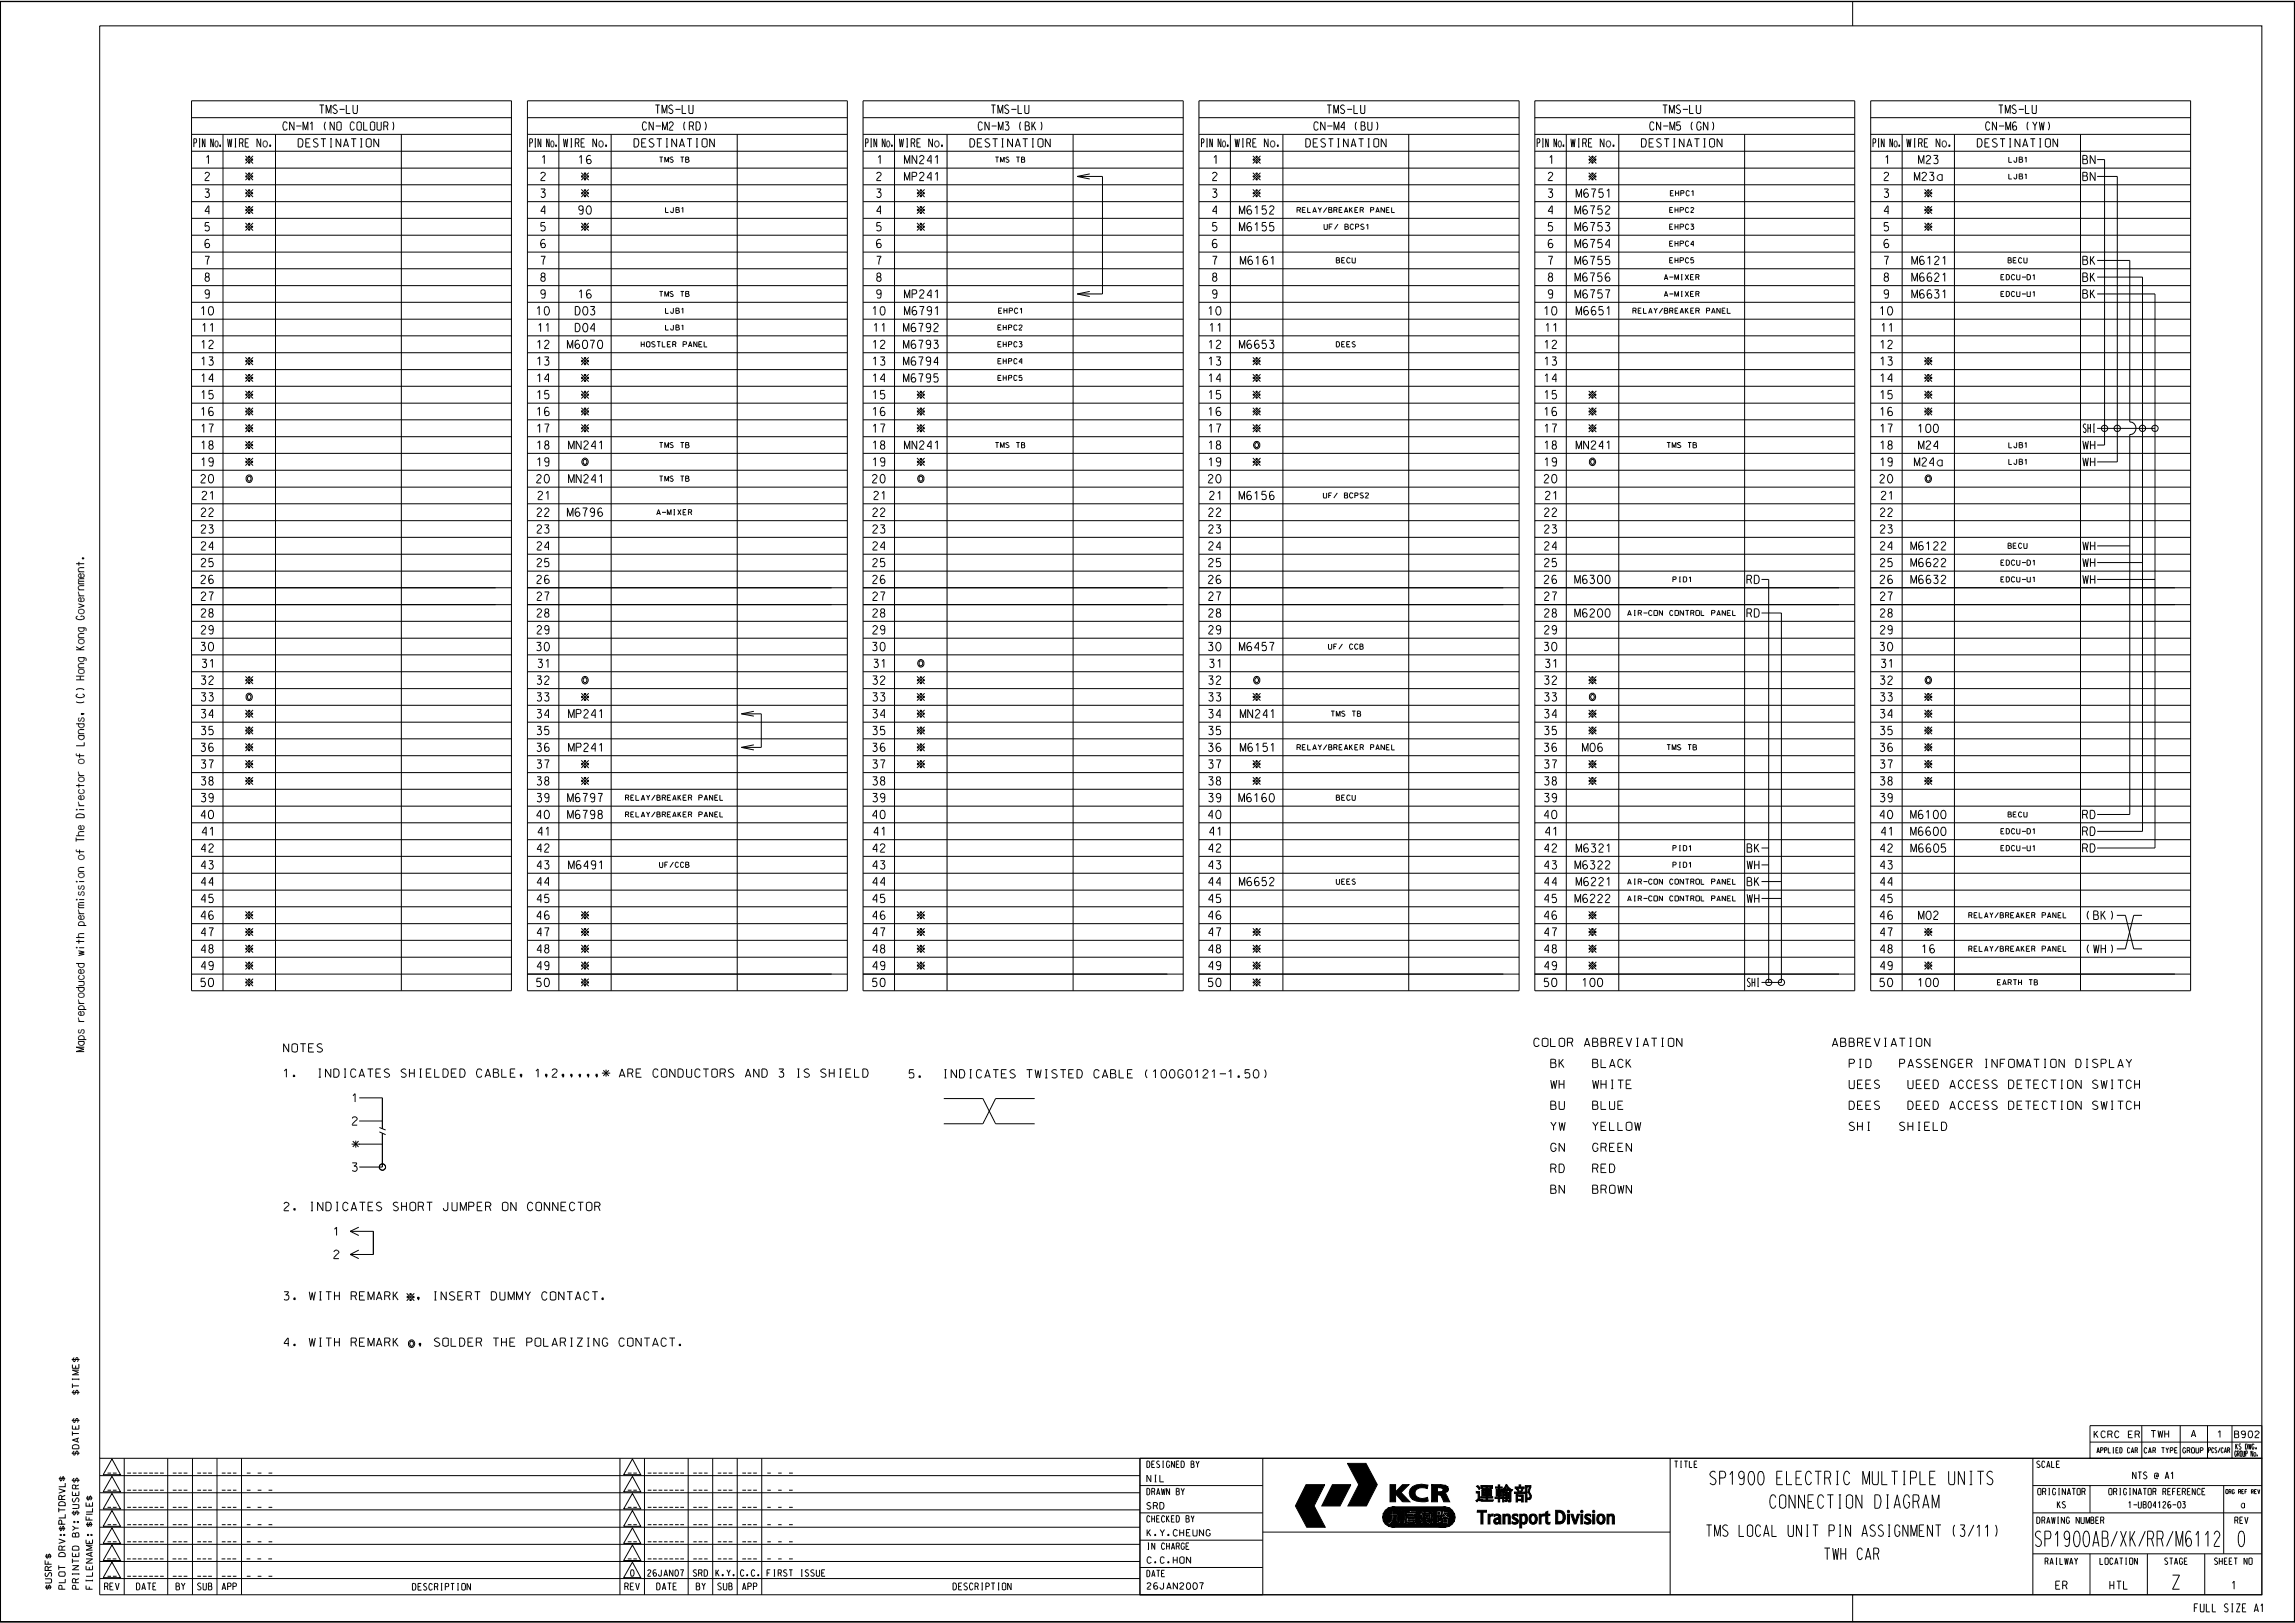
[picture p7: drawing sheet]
<svg xmlns="http://www.w3.org/2000/svg" width="420mm" height="297mm" viewBox="0 0 420 297" stroke-linecap="round" stroke-linejoin="round" font-family="sans-serif">
<defs><g id="words">
<g font-size="2.8">
<text x="372.5" y="283">SP1900AB</text>
<text x="388.1" y="283">XK</text>
<text x="393" y="283">RR</text>
<text x="398.2" y="283">M6112</text>
<text x="409.6" y="283">0</text>
</g>
<text font-size="2.6" x="397.6" y="290.8">Z</text>
<g font-size="2.5">
<text x="270" y="274.6">„B¿Ø‡¡</text>
<text x="270.3" y="278.9">Transport Division</text>
</g>
<g font-size="2.4">
<text x="312.9" y="271.7">SP1900 ELECTRIC MULTIPLE UNITS</text>
<text x="323.9" y="276">CONNECTION DIAGRAM</text>
</g>
<g font-size="2.1">
<text x="312.3" y="281.2">TMS LOCAL UNIT PIN ASSIGNMENT (3/11)</text>
<text x="333.9" y="285.4">TWH CAR</text>
</g>
<g font-size="1.5">
<text x="51.8" y="23.8">CN-M1 (NO COLOUR)</text>
<text x="58.5" y="20.8">TMS-LU</text>
<text x="117.5" y="23.8">CN-M2 (RD)</text>
<text x="119.9" y="20.8">TMS-LU</text>
<text x="179" y="23.8">CN-M3 (BK)</text>
<text x="181.4" y="20.8">TMS-LU</text>
<text x="240.5" y="23.8">CN-M4 (BU)</text>
<text x="242.8" y="20.8">TMS-LU</text>
<text x="301.9" y="23.8">CN-M5 (GN)</text>
<text x="304.3" y="20.8">TMS-LU</text>
<text x="363.4" y="23.8">CN-M6 (YW)</text>
<text x="365.8" y="20.8">TMS-LU</text>
<text x="35.5" y="26.9">PIN No.</text>
<text x="37.7" y="30">1</text>
<text x="41.7" y="26.9">WIRE No.</text>
<text x="54.6" y="26.9">DESTINATION</text>
<text x="96.9" y="26.9">PIN No.</text>
<text x="99.2" y="30">1</text>
<text x="103.1" y="26.9">WIRE No.</text>
<text x="105.9" y="30">16</text>
<text x="116" y="26.9">DESTINATION</text>
<text x="158.4" y="26.9">PIN No.</text>
<text x="160.6" y="30">1</text>
<text x="164.6" y="26.9">WIRE No.</text>
<text x="165.5" y="30">MN241</text>
<text x="177.5" y="26.9">DESTINATION</text>
<text x="219.9" y="26.9">PIN No.</text>
<text x="222.1" y="30">1</text>
<text x="226" y="26.9">WIRE No.</text>
<text x="239" y="26.9">DESTINATION</text>
<text x="281.3" y="26.9">PIN No.</text>
<text x="283.5" y="30">1</text>
<text x="287.5" y="26.9">WIRE No.</text>
<text x="300.4" y="26.9">DESTINATION</text>
<text x="342.8" y="26.9">PIN No.</text>
<text x="345" y="30">1</text>
<text x="349" y="26.9">WIRE No.</text>
<text x="351.1" y="30">M23</text>
<text x="361.9" y="26.9">DESTINATION</text>
<text x="381.2" y="30">BN</text>
<text x="37.5" y="33.1">2</text>
<text x="99" y="33.1">2</text>
<text x="160.4" y="33.1">2</text>
<text x="165.5" y="33.1">MP241</text>
<text x="221.9" y="33.1">2</text>
<text x="283.4" y="33.1">2</text>
<text x="344.8" y="33.1">2</text>
<text x="350.4" y="33.1">M23a</text>
<text x="381.2" y="33.1">BN</text>
<text x="37.5" y="36.1">3</text>
<text x="37.5" y="39.2">4</text>
<text x="99" y="39.2">4</text>
<text x="99" y="36.1">3</text>
<text x="105.9" y="39.2">90</text>
<text x="160.4" y="39.2">4</text>
<text x="160.4" y="36.1">3</text>
<text x="221.9" y="36.1">3</text>
<text x="221.9" y="39.2">4</text>
<text x="226.8" y="39.2">M6152</text>
<text x="283.4" y="39.2">4</text>
<text x="283.4" y="36.1">3</text>
<text x="288.3" y="39.2">M6752</text>
<text x="288.4" y="36.1">M6751</text>
<text x="344.8" y="36.1">3</text>
<text x="344.8" y="39.2">4</text>
<text x="37.5" y="45.3">6</text>
<text x="37.5" y="42.3">5</text>
<text x="98.9" y="45.3">6</text>
<text x="99" y="42.3">5</text>
<text x="160.4" y="45.3">6</text>
<text x="160.4" y="42.3">5</text>
<text x="221.9" y="45.3">6</text>
<text x="221.9" y="42.3">5</text>
<text x="226.8" y="42.3">M6155</text>
<text x="283.3" y="45.3">6</text>
<text x="283.3" y="42.3">5</text>
<text x="288.3" y="45.3">M6754</text>
<text x="288.3" y="42.3">M6753</text>
<text x="344.8" y="45.3">6</text>
<text x="344.8" y="42.3">5</text>
<text x="37.5" y="48.4">7</text>
<text x="37.5" y="51.5">8</text>
<text x="99" y="51.5">8</text>
<text x="99" y="48.4">7</text>
<text x="160.4" y="51.5">8</text>
<text x="160.4" y="48.4">7</text>
<text x="221.9" y="48.4">7</text>
<text x="221.9" y="51.5">8</text>
<text x="227" y="48.4">M6161</text>
<text x="283.4" y="51.5">8</text>
<text x="283.4" y="48.4">7</text>
<text x="288.2" y="51.5">M6756</text>
<text x="288.3" y="48.4">M6755</text>
<text x="344.8" y="48.4">7</text>
<text x="344.8" y="51.5">8</text>
<text x="349.9" y="48.4">M6121</text>
<text x="349.9" y="51.5">M6621</text>
<text x="381.2" y="51.5">BK</text>
<text x="381.2" y="48.4">BK</text>
<text x="36.8" y="57.6">10</text>
<text x="37.5" y="54.6">9</text>
<text x="98.2" y="57.6">10</text>
<text x="99" y="54.6">9</text>
<text x="105.3" y="57.6">D03</text>
<text x="105.9" y="54.6">16</text>
<text x="159.7" y="57.6">10</text>
<text x="160.4" y="54.6">9</text>
<text x="165.5" y="57.6">M6791</text>
<text x="165.5" y="54.6">MP241</text>
<text x="221.1" y="57.6">10</text>
<text x="221.9" y="54.6">9</text>
<text x="282.6" y="57.6">10</text>
<text x="283.4" y="54.6">9</text>
<text x="288.3" y="54.6">M6757</text>
<text x="288.4" y="57.6">M6651</text>
<text x="344.1" y="57.6">10</text>
<text x="344.8" y="54.6">9</text>
<text x="349.9" y="54.6">M6631</text>
<text x="381.2" y="54.6">BK</text>
<text x="36.8" y="63.8">12</text>
<text x="37" y="60.7">11</text>
<text x="98.3" y="63.8">12</text>
<text x="98.5" y="60.7">11</text>
<text x="103.8" y="63.8">M6070</text>
<text x="105.3" y="60.7">D04</text>
<text x="159.7" y="63.8">12</text>
<text x="159.9" y="60.7">11</text>
<text x="165.4" y="63.8">M6793</text>
<text x="165.4" y="60.7">M6792</text>
<text x="221.2" y="63.8">12</text>
<text x="221.4" y="60.7">11</text>
<text x="226.8" y="63.8">M6653</text>
<text x="282.7" y="63.8">12</text>
<text x="282.8" y="60.7">11</text>
<text x="344.1" y="63.8">12</text>
<text x="344.3" y="60.7">11</text>
<text x="36.8" y="66.9">13</text>
<text x="36.8" y="69.9">14</text>
<text x="98.3" y="69.9">14</text>
<text x="98.3" y="66.9">13</text>
<text x="159.7" y="69.9">14</text>
<text x="159.7" y="66.9">13</text>
<text x="165.4" y="69.9">M6795</text>
<text x="165.4" y="66.9">M6794</text>
<text x="221.2" y="66.9">13</text>
<text x="221.2" y="69.9">14</text>
<text x="282.7" y="69.9">14</text>
<text x="282.7" y="66.9">13</text>
<text x="344.1" y="66.9">13</text>
<text x="344.1" y="69.9">14</text>
<text x="36.8" y="76.1">16</text>
<text x="36.8" y="73">15</text>
<text x="98.3" y="76.1">16</text>
<text x="98.3" y="73">15</text>
<text x="159.7" y="76.1">16</text>
<text x="159.7" y="73">15</text>
<text x="221.2" y="76.1">16</text>
<text x="221.2" y="73">15</text>
<text x="282.6" y="76.1">16</text>
<text x="282.7" y="73">15</text>
<text x="344.1" y="76.1">16</text>
<text x="344.1" y="73">15</text>
<text x="36.8" y="82.2">18</text>
<text x="36.8" y="79.1">17</text>
<text x="98.3" y="79.1">17</text>
<text x="98.3" y="82.2">18</text>
<text x="104.1" y="82.2">MN241</text>
<text x="159.7" y="79.1">17</text>
<text x="159.7" y="82.2">18</text>
<text x="165.5" y="82.2">MN241</text>
<text x="221.2" y="82.2">18</text>
<text x="221.2" y="79.1">17</text>
<text x="282.7" y="79.1">17</text>
<text x="282.7" y="82.2">18</text>
<text x="288.4" y="82.2">MN241</text>
<text x="344.1" y="82.2">18</text>
<text x="344.1" y="79.1">17</text>
<text x="351.1" y="79.1">100</text>
<text x="351.1" y="82.2">M24</text>
<text x="381.2" y="82.2">WH</text>
<text x="381.2" y="79.1">SHI</text>
<text x="36.8" y="88.4">20</text>
<text x="36.8" y="85.3">19</text>
<text x="98.2" y="88.4">20</text>
<text x="98.3" y="85.3">19</text>
<text x="104.1" y="88.4">MN241</text>
<text x="159.7" y="88.4">20</text>
<text x="159.7" y="85.3">19</text>
<text x="221.1" y="88.4">20</text>
<text x="221.2" y="85.3">19</text>
<text x="282.6" y="88.4">20</text>
<text x="282.7" y="85.3">19</text>
<text x="344.1" y="88.4">20</text>
<text x="344.1" y="85.3">19</text>
<text x="350.4" y="85.3">M24a</text>
<text x="381.2" y="85.3">WH</text>
<text x="36.8" y="94.5">22</text>
<text x="37" y="91.4">21</text>
<text x="98.3" y="94.5">22</text>
<text x="98.5" y="91.4">21</text>
<text x="103.9" y="94.5">M6796</text>
<text x="159.7" y="94.5">22</text>
<text x="159.9" y="91.4">21</text>
<text x="221.2" y="94.5">22</text>
<text x="221.4" y="91.4">21</text>
<text x="226.8" y="91.4">M6156</text>
<text x="282.7" y="94.5">22</text>
<text x="282.8" y="91.4">21</text>
<text x="344.1" y="94.5">22</text>
<text x="344.3" y="91.4">21</text>
<text x="36.8" y="100.7">24</text>
<text x="36.8" y="97.6">23</text>
<text x="98.3" y="97.6">23</text>
<text x="98.3" y="100.7">24</text>
<text x="159.7" y="97.6">23</text>
<text x="159.7" y="100.7">24</text>
<text x="221.2" y="100.7">24</text>
<text x="221.2" y="97.6">23</text>
<text x="282.7" y="97.6">23</text>
<text x="282.7" y="100.7">24</text>
<text x="344.1" y="100.7">24</text>
<text x="344.1" y="97.6">23</text>
<text x="349.7" y="100.7">M6122</text>
<text x="381.2" y="100.7">WH</text>
<text x="36.8" y="106.8">26</text>
<text x="36.8" y="103.7">25</text>
<text x="98.3" y="106.8">26</text>
<text x="98.3" y="103.7">25</text>
<text x="159.7" y="106.8">26</text>
<text x="159.7" y="103.7">25</text>
<text x="221.2" y="106.8">26</text>
<text x="221.2" y="103.7">25</text>
<text x="282.6" y="106.8">26</text>
<text x="282.7" y="103.7">25</text>
<text x="288.2" y="106.8">M6300</text>
<text x="319.7" y="106.8">RD</text>
<text x="344.1" y="106.8">26</text>
<text x="344.1" y="103.7">25</text>
<text x="349.7" y="106.8">M6632</text>
<text x="349.7" y="103.7">M6622</text>
<text x="381.2" y="106.8">WH</text>
<text x="381.2" y="103.7">WH</text>
<text x="36.8" y="112.9">28</text>
<text x="36.8" y="109.9">27</text>
<text x="98.3" y="109.9">27</text>
<text x="98.3" y="112.9">28</text>
<text x="159.7" y="109.9">27</text>
<text x="159.7" y="112.9">28</text>
<text x="221.2" y="112.9">28</text>
<text x="221.2" y="109.9">27</text>
<text x="282.7" y="109.9">27</text>
<text x="282.7" y="112.9">28</text>
<text x="288.2" y="112.9">M6200</text>
<text x="319.7" y="112.9">RD</text>
<text x="344.1" y="112.9">28</text>
<text x="344.1" y="109.9">27</text>
<text x="36.8" y="119.1">30</text>
<text x="36.8" y="116">29</text>
<text x="98.2" y="119.1">30</text>
<text x="98.3" y="116">29</text>
<text x="159.7" y="119.1">30</text>
<text x="159.7" y="116">29</text>
<text x="221.1" y="119.1">30</text>
<text x="221.2" y="116">29</text>
<text x="226.8" y="119.1">M6457</text>
<text x="282.6" y="119.1">30</text>
<text x="282.7" y="116">29</text>
<text x="344.1" y="119.1">30</text>
<text x="344.1" y="116">29</text>
<text x="36.8" y="125.2">32</text>
<text x="37" y="122.2">31</text>
<text x="98.3" y="125.2">32</text>
<text x="98.5" y="122.2">31</text>
<text x="159.7" y="125.2">32</text>
<text x="159.9" y="122.2">31</text>
<text x="221.2" y="125.2">32</text>
<text x="221.4" y="122.2">31</text>
<text x="282.7" y="125.2">32</text>
<text x="282.8" y="122.2">31</text>
<text x="344.1" y="125.2">32</text>
<text x="344.3" y="122.2">31</text>
<text x="36.8" y="131.4">34</text>
<text x="36.8" y="128.3">33</text>
<text x="98.3" y="128.3">33</text>
<text x="98.3" y="131.4">34</text>
<text x="104.1" y="131.4">MP241</text>
<text x="159.7" y="128.3">33</text>
<text x="159.7" y="131.4">34</text>
<text x="221.2" y="131.4">34</text>
<text x="221.2" y="128.3">33</text>
<text x="227" y="131.4">MN241</text>
<text x="282.7" y="128.3">33</text>
<text x="282.7" y="131.4">34</text>
<text x="344.1" y="131.4">34</text>
<text x="344.1" y="128.3">33</text>
<text x="36.8" y="137.5">36</text>
<text x="36.8" y="134.5">35</text>
<text x="98.3" y="137.5">36</text>
<text x="98.3" y="134.5">35</text>
<text x="104.1" y="137.5">MP241</text>
<text x="159.7" y="137.5">36</text>
<text x="159.7" y="134.5">35</text>
<text x="221.2" y="137.5">36</text>
<text x="221.2" y="134.5">35</text>
<text x="227" y="137.5">M6151</text>
<text x="282.6" y="137.5">36</text>
<text x="282.7" y="134.5">35</text>
<text x="289.6" y="137.5">M06</text>
<text x="344.1" y="137.5">36</text>
<text x="344.1" y="134.5">35</text>
<text x="36.8" y="143.7">38</text>
<text x="36.8" y="140.6">37</text>
<text x="98.3" y="140.6">37</text>
<text x="98.3" y="143.7">38</text>
<text x="159.7" y="140.6">37</text>
<text x="159.7" y="143.7">38</text>
<text x="221.2" y="143.7">38</text>
<text x="221.2" y="140.6">37</text>
<text x="282.7" y="140.6">37</text>
<text x="282.7" y="143.7">38</text>
<text x="344.1" y="143.7">38</text>
<text x="344.1" y="140.6">37</text>
<text x="36.8" y="149.8">40</text>
<text x="36.8" y="146.7">39</text>
<text x="98.2" y="149.8">40</text>
<text x="98.3" y="146.7">39</text>
<text x="103.9" y="146.7">M6797</text>
<text x="103.9" y="149.8">M6798</text>
<text x="159.7" y="149.8">40</text>
<text x="159.7" y="146.7">39</text>
<text x="221.1" y="149.8">40</text>
<text x="221.2" y="146.7">39</text>
<text x="226.8" y="146.7">M6160</text>
<text x="282.6" y="149.8">40</text>
<text x="282.7" y="146.7">39</text>
<text x="344.1" y="149.8">40</text>
<text x="344.1" y="146.7">39</text>
<text x="349.7" y="149.8">M6100</text>
<text x="381.1" y="149.8">RD</text>
<text x="36.8" y="156">42</text>
<text x="37" y="152.9">41</text>
<text x="98.3" y="156">42</text>
<text x="98.5" y="152.9">41</text>
<text x="159.7" y="156">42</text>
<text x="159.9" y="152.9">41</text>
<text x="221.2" y="156">42</text>
<text x="221.4" y="152.9">41</text>
<text x="282.7" y="156">42</text>
<text x="282.8" y="152.9">41</text>
<text x="288.4" y="156">M6321</text>
<text x="319.7" y="156">BK</text>
<text x="344.1" y="156">42</text>
<text x="344.3" y="152.9">41</text>
<text x="349.7" y="152.9">M6600</text>
<text x="349.7" y="156">M6605</text>
<text x="381.1" y="156">RD</text>
<text x="381.1" y="152.9">RD</text>
<text x="36.8" y="159">43</text>
<text x="98.3" y="159">43</text>
<text x="104.1" y="159">M6491</text>
<text x="159.7" y="159">43</text>
<text x="221.2" y="159">43</text>
<text x="282.7" y="159">43</text>
<text x="288.3" y="159">M6322</text>
<text x="319.7" y="159">WH</text>
<text x="344.1" y="159">43</text>
<text x="36.8" y="165.2">45</text>
<text x="36.8" y="162.1">44</text>
<text x="98.3" y="165.2">45</text>
<text x="98.3" y="162.1">44</text>
<text x="159.7" y="165.2">45</text>
<text x="159.7" y="162.1">44</text>
<text x="221.2" y="165.2">45</text>
<text x="221.2" y="162.1">44</text>
<text x="226.8" y="162.1">M6652</text>
<text x="282.7" y="165.2">45</text>
<text x="282.7" y="162.1">44</text>
<text x="288.3" y="165.2">M6222</text>
<text x="288.4" y="162.1">M6221</text>
<text x="319.7" y="165.2">WH</text>
<text x="319.7" y="162.1">BK</text>
<text x="344.1" y="165.2">45</text>
<text x="344.1" y="162.1">44</text>
<text x="36.8" y="168.2">46</text>
<text x="36.8" y="171.3">47</text>
<text x="98.3" y="168.2">46</text>
<text x="98.3" y="171.3">47</text>
<text x="159.7" y="168.2">46</text>
<text x="159.7" y="171.3">47</text>
<text x="221.2" y="168.2">46</text>
<text x="221.2" y="171.3">47</text>
<text x="282.6" y="168.2">46</text>
<text x="282.7" y="171.3">47</text>
<text x="344.1" y="168.2">46</text>
<text x="344.1" y="171.3">47</text>
<text x="351.1" y="168.2">M02</text>
<text x="381.8" y="168.2">(BK)</text>
<text x="36.8" y="177.5">49</text>
<text x="36.8" y="174.4">48</text>
<text x="98.3" y="174.4">48</text>
<text x="98.3" y="177.5">49</text>
<text x="159.7" y="174.4">48</text>
<text x="159.7" y="177.5">49</text>
<text x="221.2" y="177.5">49</text>
<text x="221.2" y="174.4">48</text>
<text x="282.7" y="174.4">48</text>
<text x="282.7" y="177.5">49</text>
<text x="344.1" y="177.5">49</text>
<text x="344.1" y="174.4">48</text>
<text x="351.8" y="174.4">16</text>
<text x="381.8" y="174.4">(WH)</text>
<text x="36.8" y="180.5">50</text>
<text x="98.2" y="180.5">50</text>
<text x="159.7" y="180.5">50</text>
<text x="221.1" y="180.5">50</text>
<text x="282.6" y="180.5">50</text>
<text x="289.6" y="180.5">100</text>
<text x="319.8" y="180.5">SHI</text>
<text x="344.1" y="180.5">50</text>
<text x="351.1" y="180.5">100</text>
<text x="280.7" y="191.5">COLOR ABBREVIATION</text>
<text x="335.3" y="191.5">ABBREVIATION</text>
<text x="51.9" y="197.1">1.</text>
<text x="51.9" y="192.5">NOTES</text>
<text x="55.6" y="197.1">INDICATES SHIELDED CABLE, 1,2,,,,,* ARE CONDUCTORS AND 3 IS SHIELD</text>
<text x="166.4" y="197.3">5.</text>
<text x="170.1" y="197.3">INDICATES TWISTED CABLE (100G0121-1.50)</text>
<text x="282.2" y="195.4">BK</text>
<text x="288.5" y="195.4">BLACK</text>
<text x="336.7" y="195.4">PID</text>
<text x="343.3" y="195.4">PASSENGER INFOMATION DISPLAY</text>
<text x="64.5" y="201.7">1</text>
<text x="282.2" y="199.2">WH</text>
<text x="282.3" y="203">BU</text>
<text x="288.9" y="203">BLUE</text>
<text x="289.2" y="199.2">WHITE</text>
<text x="336.7" y="203">DEES</text>
<text x="336.7" y="199.2">UEES</text>
<text x="345.7" y="203">DEED ACCESS DETECTION SWITCH</text>
<text x="345.7" y="199.2">UEED ACCESS DETECTION SWITCH</text>
<text x="64.5" y="205.9">2</text>
<text x="282.1" y="206.9">YW</text>
<text x="288.7" y="206.9">YELLOW</text>
<text x="337" y="206.9">SHI</text>
<text x="344.7" y="206.9">SHIELD</text>
<text x="64.5" y="210.1">*</text>
<text x="64.5" y="214.3">3</text>
<text x="282.2" y="210.7">GN</text>
<text x="282.3" y="214.6">RD</text>
<text x="288.7" y="210.7">GREEN</text>
<text x="289.1" y="214.6">RED</text>
<text x="52" y="221.6">2. INDICATES SHORT JUMPER ON CONNECTOR</text>
<text x="282.1" y="218.4">BN</text>
<text x="288.1" y="218.4">BROWN</text>
<text x="61.1" y="226.1">1</text>
<text x="61.1" y="230.3">2</text>
<text x="52" y="237.9">3. WITH REMARK</text>
<text x="75.2" y="237.9">, INSERT DUMMY CONTACT.</text>
<text x="52" y="246.4">4. WITH REMARK</text>
<text x="75.6" y="246.4">, SOLDER THE POLARIZING CONTACT.</text>
<text x="376.2" y="290.8">ER</text>
<text x="386.1" y="290.8">HTL</text>
<text x="408.4" y="290.8">1</text>
<text x="401.6" y="295">FULL SIZE A1</text>
</g>
<g font-size="1.2">
<text x="383.3" y="263.1">KCRC ER</text>
<text x="393.7" y="263">TWH</text>
<text x="401" y="263">A</text>
<text x="405.8" y="263.1">1</text>
<text x="408.9" y="263.1">B902</text>
<text x="19.7" y="269.6">__</text>
<text x="23.3" y="269.6">_______</text>
<text x="31.6" y="269.6">___</text>
<text x="36.1" y="269.6">___</text>
<text x="40.6" y="269.6">___</text>
<text x="45.2" y="269.6">_ _ _</text>
<text x="114.9" y="269.6">__</text>
<text x="118.5" y="269.6">_______</text>
<text x="126.8" y="269.6">___</text>
<text x="131.3" y="269.6">___</text>
<text x="135.8" y="269.6">___</text>
<text x="140.4" y="269.6">_ _ _</text>
<text x="19.7" y="272.7">__</text>
<text x="19.7" y="275.9">__</text>
<text x="23.3" y="272.7">_______</text>
<text x="23.3" y="275.9">_______</text>
<text x="31.6" y="272.7">___</text>
<text x="31.6" y="275.9">___</text>
<text x="36.1" y="272.7">___</text>
<text x="36.1" y="275.9">___</text>
<text x="40.6" y="272.7">___</text>
<text x="40.6" y="275.9">___</text>
<text x="45.2" y="272.7">_ _ _</text>
<text x="45.2" y="275.9">_ _ _</text>
<text x="114.9" y="275.9">__</text>
<text x="114.9" y="272.7">__</text>
<text x="118.5" y="275.9">_______</text>
<text x="118.5" y="272.7">_______</text>
<text x="126.8" y="275.9">___</text>
<text x="126.8" y="272.7">___</text>
<text x="131.3" y="275.9">___</text>
<text x="131.3" y="272.7">___</text>
<text x="135.8" y="275.9">___</text>
<text x="135.8" y="272.7">___</text>
<text x="140.4" y="275.9">_ _ _</text>
<text x="140.4" y="272.7">_ _ _</text>
<text x="209.9" y="271.2">NIL</text>
<text x="376.5" y="276">KS</text>
<text x="389.5" y="276">1-UB04126-03</text>
<text x="390.3" y="270.6">NTS @ A1</text>
<text x="410.2" y="276">a</text>
<text x="19.7" y="279">__</text>
<text x="23.3" y="279">_______</text>
<text x="31.6" y="279">___</text>
<text x="36.1" y="279">___</text>
<text x="40.6" y="279">___</text>
<text x="45.2" y="279">_ _ _</text>
<text x="114.9" y="279">__</text>
<text x="118.5" y="279">_______</text>
<text x="126.8" y="279">___</text>
<text x="131.3" y="279">___</text>
<text x="135.8" y="279">___</text>
<text x="140.4" y="279">_ _ _</text>
<text x="209.9" y="276.2">SRD</text>
<text x="209.9" y="281.1">K.Y.CHEUNG</text>
<text x="19.6" y="285.3">__</text>
<text x="19.7" y="282.2">__</text>
<text x="23.2" y="285.3">_______</text>
<text x="23.3" y="282.2">_______</text>
<text x="31.6" y="285.3">___</text>
<text x="31.6" y="282.2">___</text>
<text x="36.1" y="285.3">___</text>
<text x="36.1" y="282.2">___</text>
<text x="40.6" y="285.3">___</text>
<text x="40.6" y="282.2">___</text>
<text x="45.1" y="285.3">_ _ _</text>
<text x="45.2" y="282.2">_ _ _</text>
<text x="114.9" y="285.3">__</text>
<text x="114.9" y="282.2">__</text>
<text x="118.5" y="285.3">_______</text>
<text x="118.5" y="282.2">_______</text>
<text x="126.8" y="285.3">___</text>
<text x="126.8" y="282.2">___</text>
<text x="131.3" y="285.3">___</text>
<text x="131.3" y="282.2">___</text>
<text x="135.8" y="285.3">___</text>
<text x="135.8" y="282.2">___</text>
<text x="140.4" y="285.3">_ _ _</text>
<text x="140.4" y="282.2">_ _ _</text>
<text x="209.9" y="286.1">C.C.HON</text>
<text x="19.1" y="290.9">REV</text>
<text x="19.7" y="288.4">__</text>
<text x="23.3" y="288.4">_______</text>
<text x="25" y="290.9">DATE</text>
<text x="31.6" y="288.4">___</text>
<text x="32.2" y="290.9">BY</text>
<text x="36.1" y="288.4">___</text>
<text x="36.2" y="290.9">SUB</text>
<text x="40.6" y="288.4">___</text>
<text x="40.6" y="290.9">APP</text>
<text x="45.2" y="288.4">_ _ _</text>
<text x="75.5" y="291">DESCRIPTION</text>
<text x="114.3" y="290.9">REV</text>
<text x="115.4" y="288.4">0</text>
<text x="118.5" y="288.4">26JAN07</text>
<text x="120.2" y="290.9">DATE</text>
<text x="126.9" y="288.4">SRD</text>
<text x="127.4" y="290.9">BY</text>
<text x="131" y="288.4">K.Y.</text>
<text x="131.4" y="290.9">SUB</text>
<text x="135.5" y="288.4">C.C.</text>
<text x="135.9" y="290.9">APP</text>
<text x="140.4" y="288.4">FIRST ISSUE</text>
<text x="174.4" y="290.9">DESCRIPTION</text>
<text x="209.9" y="290.8">26JAN2007</text>
</g>
<g font-size="1">
<text x="120.7" y="29.7">TMS TB</text>
<text x="182.1" y="29.7">TMS TB</text>
<text x="367.6" y="29.7">LJB1</text>
<text x="305.7" y="35.8">EHPC1</text>
<text x="367.6" y="32.8">LJB1</text>
<text x="121.8" y="38.9">LJB1</text>
<text x="237.4" y="38.9">RELAY/BREAKER PANEL</text>
<text x="242.3" y="42">UF/ BCPS1</text>
<text x="305.6" y="42">EHPC3</text>
<text x="305.6" y="38.9">EHPC2</text>
<text x="305.6" y="45.1">EHPC4</text>
<text x="244.6" y="48.1">BECU</text>
<text x="304.6" y="51.2">A-MIXER</text>
<text x="305.6" y="48.1">EHPC5</text>
<text x="366.2" y="51.2">EDCU-D1</text>
<text x="367.5" y="48.1">BECU</text>
<text x="120.7" y="54.3">TMS TB</text>
<text x="121.8" y="57.3">LJB1</text>
<text x="182.8" y="57.3">EHPC1</text>
<text x="298.8" y="57.3">RELAY/BREAKER PANEL</text>
<text x="304.6" y="54.3">A-MIXER</text>
<text x="366.2" y="54.3">EDCU-U1</text>
<text x="117.3" y="63.5">HOSTLER PANEL</text>
<text x="121.8" y="60.4">LJB1</text>
<text x="182.6" y="63.5">EHPC3</text>
<text x="182.6" y="60.4">EHPC2</text>
<text x="244.6" y="63.5">DEES</text>
<text x="182.6" y="69.6">EHPC5</text>
<text x="182.6" y="66.6">EHPC4</text>
<text x="120.7" y="81.9">TMS TB</text>
<text x="182.1" y="81.9">TMS TB</text>
<text x="305.1" y="81.9">TMS TB</text>
<text x="367.6" y="81.9">LJB1</text>
<text x="120.7" y="88.1">TMS TB</text>
<text x="367.6" y="85">LJB1</text>
<text x="120.2" y="94.2">A-MIXER</text>
<text x="242.2" y="91.1">UF/ BCPS2</text>
<text x="367.5" y="100.4">BECU</text>
<text x="306.2" y="106.5">PID1</text>
<text x="366.2" y="106.5">EDCU-U1</text>
<text x="366.2" y="103.4">EDCU-D1</text>
<text x="297.9" y="112.7">AIR-CON CONTROL PANEL</text>
<text x="243.1" y="118.8">UF/ CCB</text>
<text x="243.6" y="131.1">TMS TB</text>
<text x="237.4" y="137.2">RELAY/BREAKER PANEL</text>
<text x="305.1" y="137.2">TMS TB</text>
<text x="114.5" y="149.5">RELAY/BREAKER PANEL</text>
<text x="114.5" y="146.5">RELAY/BREAKER PANEL</text>
<text x="244.6" y="146.5">BECU</text>
<text x="367.5" y="149.5">BECU</text>
<text x="306.2" y="155.7">PID1</text>
<text x="366.2" y="152.6">EDCU-D1</text>
<text x="366.2" y="155.7">EDCU-U1</text>
<text x="120.7" y="158.7">UF/CCB</text>
<text x="244.6" y="161.8">UEES</text>
<text x="297.9" y="161.8">AIR-CON CONTROL PANEL</text>
<text x="306.2" y="158.7">PID1</text>
<text x="297.9" y="164.9">AIR-CON CONTROL PANEL</text>
<text x="360.3" y="168">RELAY/BREAKER PANEL</text>
<text x="360.3" y="174.1">RELAY/BREAKER PANEL</text>
<text x="365.6" y="180.3">EARTH TB</text>
<text x="383.7" y="265.9">APPLIED CAR</text>
<text x="392.4" y="265.9">CAR TYPE</text>
<text x="399.5" y="265.9">GROUP</text>
<text x="409" y="266.5">GROUP No.</text>
<text x="409.1" y="265.2">KS DWG.</text>
</g>
<text font-size=".9" x="404.2" y="265.8">PCS/CAR</text>
</g></defs>
<path d="M.1 .3h419.8v296.4h-419.8z" fill="none" stroke="#000" stroke-width=".21"/>
<g fill="none" stroke="#000" stroke-width=".18">
<path d="M0 .2h419.9v296.6h-419.9zM18.2 4.7h395.7v262.2h-395.7zM35.1 18.4h58.5v162.9h-58.5zM96.5 18.4h58.6v162.9h-58.6zM157.9 18.4h58.6v162.9h-58.6zM219.4 18.4h58.6v162.9h-58.6zM280.9 18.4h58.5v162.9h-58.5zM339 .2v4.5M342.3 18.4h58.6v162.9h-58.6zM35.1 21.5h58.5M35.1 40h58.5M35.1 36.9h58.5"/>
<path d="M35.1 33.8h58.5M35.1 30.8h58.5M35.1 27.7h58.5M35.1 24.6h58.5M40.8 24.6v156.7M44.9 37.8l1.4 1.3M44.9 34.7l1.4 1.4M44.9 31.6l1.4 1.4M44.9 28.5l1.4 1.4M45.5 32.7h.2l.1 .1-.2 .1zM45.5 29.7l.2-.1 .1 .1-.2 .2zM46 29.2l.2-.1 .1 .1-.2 .2z"/>
<path d="M46.3 37.8l-1.4 1.3M46.3 34.7l-1.4 1.4M46.3 31.6l-1.4 1.4M46.3 28.5l-1.4 1.4M50.4 24.6v156.7M73.4 24.6v156.7M96.5 21.5h58.6M96.5 40h58.6M96.5 36.9h58.6M96.5 33.8h58.6M96.5 30.8h58.6M96.5 27.7h58.6"/>
<path d="M96.5 24.6h58.6M102.3 24.6v156.7M106.4 34.7l1.3 1.4M106.4 31.6l1.3 1.4M107.7 34.7l-1.3 1.4M107.7 31.6l-1.3 1.4M111.8 24.6v156.7M134.9 24.6v156.7M157.9 21.5h58.6M157.9 40h58.6M157.9 36.9h58.6M157.9 33.8h58.6"/>
<path d="M157.9 30.8h58.6M157.9 27.7h58.6M157.9 24.6h58.6M163.7 24.6v156.7M167.8 37.8l1.4 1.3M167.8 34.7l1.4 1.4M169.2 37.8l-1.4 1.3M169.2 34.7l-1.4 1.4M173.3 24.6v156.7M196.4 24.6v156.7M197.1 32.3h4.7v21.5h-4.7M197.1 32.3l2.3 .5"/>
<path d="M199.4 31.8l-2.3 .5M219.4 21.5h58.6M219.4 40h58.6M219.4 36.9h58.6M219.4 33.8h58.6M219.4 30.8h58.6M219.4 27.7h58.6M219.4 24.6h58.6M225.2 24.6v156.7M229.3 34.7l1.4 1.4M229.3 31.6l1.4 1.4M229.3 28.5l1.4 1.4"/>
<path d="M230.7 34.7l-1.4 1.4M230.7 31.6l-1.4 1.4M230.7 28.5l-1.4 1.4M234.8 24.6v156.7M257.8 24.6v156.7M280.9 21.5h58.5M280.9 40h58.5M280.9 36.9h58.5M280.9 33.8h58.5M280.9 30.8h58.5M280.9 27.7h58.5M280.9 24.6h58.5"/>
<path d="M286.6 24.6v156.7M290.7 31.6l1.4 1.4M290.7 28.5l1.4 1.4M291.3 32.7h.2l.1 .1-.2 .1zM291.3 29.7l.2-.1 .1 .1-.2 .2zM291.8 29.2l.2-.1 .1 .1-.2 .2zM292.1 31.6l-1.4 1.4M292.1 28.5l-1.4 1.4M296.2 24.6v156.7M319.3 24.6v156.7M342.3 21.5h58.6M342.3 40h58.6"/>
<path d="M342.3 36.9h58.6M342.3 33.8h58.6M342.3 30.8h58.6M342.3 27.7h58.6M342.3 24.6h58.6M348.1 24.6v156.7M352.2 37.8l1.4 1.3M352.2 34.7l1.4 1.4M353.6 37.8l-1.4 1.3M353.6 34.7l-1.4 1.4M357.7 24.6v156.7M380.7 24.6v156.7"/>
<path d="M383.8 32.3h3.7v52.2h-3.7M383.8 29.2h1.3v52.2h-1.3M35.1 58.4h58.5M35.1 55.3h58.5M35.1 52.3h58.5M35.1 49.2h58.5M35.1 46.1h58.5M35.1 43h58.5M44.9 40.8l1.4 1.4M46.3 40.8l-1.4 1.4M96.5 58.4h58.6M96.5 55.3h58.6"/>
<path d="M96.5 52.3h58.6M96.5 49.2h58.6M96.5 46.1h58.6M96.5 43h58.6M106.4 40.8l1.3 1.4M107.7 40.8l-1.3 1.4M157.9 58.4h58.6M157.9 55.3h58.6M157.9 52.3h58.6M157.9 49.2h58.6M157.9 46.1h58.6M157.9 43h58.6"/>
<path d="M167.8 40.8l1.4 1.4M169.2 40.8l-1.4 1.4M197.1 53.8l2.3 .5M199.4 53.3l-2.3 .5M219.4 58.4h58.6M219.4 55.3h58.6M219.4 52.3h58.6M219.4 49.2h58.6M219.4 46.1h58.6M219.4 43h58.6M280.9 58.4h58.5M280.9 55.3h58.5"/>
<path d="M280.9 52.3h58.5M280.9 49.2h58.5M280.9 46.1h58.5M280.9 43h58.5M342.3 58.4h58.6M342.3 55.3h58.6M342.3 52.3h58.6M342.3 49.2h58.6M342.3 46.1h58.6M342.3 43h58.6M352.2 40.8l1.4 1.4M353.6 40.8l-1.4 1.4"/>
<path d="M383.8 47.7h6v29.5a1.16 1.16 0 0 1 1.1 1.2 1.16 1.16 0 0 1-1.1 1.1v69.5h-6M383.8 53.8h10.6v101.4h-10.6M383.8 50.7h8.3v101.4h-8.3M35.1 79.9h58.5M35.1 76.8h58.5M35.1 73.8h58.5M35.1 70.7h58.5M35.1 67.6h58.5M35.1 64.5h58.5M35.1 61.5h58.5M44.9 71.5l1.4 1.4M44.9 74.6l1.4 1.4"/>
<path d="M44.9 77.7l1.4 1.4M44.9 68.5l1.4 1.3M44.9 65.4l1.4 1.4M45.5 69.6l.2-.1 .1 .2-.2 .1zM45.5 66.5h.2l.1 .1-.2 .1zM45.5 65.5l.2-.1 .1 .2-.2 .1zM46.1 65.9l.2 .2-.2 .1h-.1zM46.3 71.5l-1.4 1.4M46.3 74.6l-1.4 1.4M46.3 77.7l-1.4 1.4M46.3 68.5l-1.4 1.3M46.3 65.4l-1.4 1.4"/>
<path d="M96.5 79.9h58.6M96.5 76.8h58.6M96.5 73.8h58.6M96.5 70.7h58.6M96.5 67.6h58.6M96.5 64.5h58.6M96.5 61.5h58.6M106.4 77.7l1.3 1.4M106.4 74.6l1.3 1.4M106.4 71.5l1.3 1.4M106.4 68.5l1.3 1.3M106.4 65.4l1.3 1.4"/>
<path d="M107.7 77.7l-1.3 1.4M107.7 74.6l-1.3 1.4M107.7 71.5l-1.3 1.4M107.7 68.5l-1.3 1.3M107.7 65.4l-1.3 1.4M157.9 79.9h58.6M157.9 76.8h58.6M157.9 73.8h58.6M157.9 70.7h58.6M157.9 67.6h58.6M157.9 64.5h58.6M157.9 61.5h58.6"/>
<path d="M167.8 77.7l1.4 1.4M167.8 74.6l1.4 1.4M167.8 71.5l1.4 1.4M169.2 77.7l-1.4 1.4M169.2 74.6l-1.4 1.4M169.2 71.5l-1.4 1.4M219.4 79.9h58.6M219.4 76.8h58.6M219.4 73.8h58.6M219.4 70.7h58.6M219.4 67.6h58.6M219.4 64.5h58.6"/>
<path d="M219.4 61.5h58.6M229.3 77.7l1.4 1.4M229.3 74.6l1.4 1.4M229.3 71.5l1.4 1.4M229.3 68.5l1.4 1.3M229.3 65.4l1.4 1.4M230.7 77.7l-1.4 1.4M230.7 74.6l-1.4 1.4M230.7 71.5l-1.4 1.4M230.7 68.5l-1.4 1.3M230.7 65.4l-1.4 1.4M280.9 79.9h58.5"/>
<path d="M280.9 76.8h58.5M280.9 73.8h58.5M280.9 70.7h58.5M280.9 67.6h58.5M280.9 64.5h58.5M280.9 61.5h58.5M290.7 77.7l1.4 1.4M290.7 74.6l1.4 1.4M290.7 71.5l1.4 1.4M292.1 77.7l-1.4 1.4M292.1 74.6l-1.4 1.4M292.1 71.5l-1.4 1.4"/>
<path d="M342.3 79.9h58.6M342.3 76.8h58.6M342.3 73.8h58.6M342.3 70.7h58.6M342.3 67.6h58.6M342.3 64.5h58.6M342.3 61.5h58.6M352.2 74.6l1.4 1.4M352.2 71.5l1.4 1.4M352.2 68.5l1.4 1.3M352.2 65.4l1.4 1.4M353.6 74.6l-1.4 1.4"/>
<path d="M353.6 71.5l-1.4 1.4M353.6 68.5l-1.4 1.3M353.6 65.4l-1.4 1.4M383.8 78.4h10.6M35.1 98.3h58.5M35.1 95.3h58.5M35.1 92.2h58.5M35.1 89.1h58.5M35.1 86.1h58.5M35.1 83h58.5M44.9 80.8l1.4 1.4M44.9 83.8l1.4 1.4"/>
<path d="M45.3 87a.64 .64 0 0 1 .9 .6 .64 .64 0 0 1-.9 .6l-.3-.4v-.4zM45.4 87.2a.41 .41 0 0 1 .6 .2 .41 .41 0 0 1-.2 .6 .41 .41 0 0 1-.5-.2 .41 .41 0 0 1 .1-.6zM45.5 80.9l.2-.1 .1 .1-.2 .2zM45.5 85l.1-.1 .2 .1-.2 .2zM45.5 83.9h.2l.1 .1-.2 .1zM45.6 81.8l.2 .1-.1 .2-.2-.1zM46 81.4l.2-.1 .1 .1-.2 .2zM46 84.4h.2l.1 .1-.2 .2zM46.3 80.8l-1.4 1.4M46.3 83.8l-1.4 1.4M96.5 98.3h58.6M96.5 95.3h58.6"/>
<path d="M96.5 92.2h58.6M96.5 89.1h58.6M96.5 86.1h58.6M96.5 83h58.6M106.7 84a.65 .65 0 0 1 .9 .3 .65 .65 0 0 1-.4 .9 .66 .66 0 0 1-.7-.4 .66 .66 0 0 1 .2-.8zM106.8 84.2a.43 .43 0 0 1 .6 .1 .43 .43 0 0 1-.2 .7 .45 .45 0 0 1-.5-.3 .45 .45 0 0 1 .1-.5zM157.9 98.3h58.6M157.9 95.3h58.6M157.9 92.2h58.6M157.9 89.1h58.6M157.9 86.1h58.6M157.9 83h58.6"/>
<path d="M167.8 83.8l1.4 1.4M167.9 84.4h.2v.3h-.2zM168.2 87a.63 .63 0 0 1 .9 .6 .63 .63 0 0 1-.9 .6l-.3-.6zM168.3 87.2a.39 .39 0 0 1 .5 .1 .39 .39 0 0 1 0 .6 .39 .39 0 0 1-.6 0 .39 .39 0 0 1 0-.6zM168.4 85l.1-.1 .2 .2-.3 .1zM168.4 83.9h.2l.1 .2h-.3zM168.9 84.4h.3v.2l-.2 .1zM169.2 83.8l-1.4 1.4M219.4 98.3h58.6M219.4 95.3h58.6M219.4 92.2h58.6M219.4 89.1h58.6"/>
<path d="M219.4 86.1h58.6M219.4 83h58.6M229.3 83.8l1.4 1.4M229.7 80.9a.66 .66 0 0 1 .9 .5 .66 .66 0 0 1-.8 .7l-.3-.2-.1-.5zM229.8 81.1a.41 .41 0 0 1 .5 .3 .41 .41 0 0 1-.5 .4l-.2-.4zM230.7 83.8l-1.4 1.4M280.9 98.3h58.5M280.9 95.3h58.5M280.9 92.2h58.5M280.9 89.1h58.5M280.9 86.1h58.5M280.9 83h58.5"/>
<path d="M291.1 84a.66 .66 0 0 1 .9 .3 .66 .66 0 0 1-.4 .9 .67 .67 0 0 1-.7-.4 .67 .67 0 0 1 .2-.8zM291.3 84.1a.43 .43 0 0 1 .5 .4 .43 .43 0 0 1-.5 .4l-.2-.4zM342.3 98.3h58.6M342.3 95.3h58.6M342.3 92.2h58.6M342.3 89.1h58.6M342.3 86.1h58.6M342.3 83h58.6M352.6 87a.64 .64 0 0 1 .9 .6 .64 .64 0 0 1-.9 .6l-.3-.6zM352.7 87.2a.44 .44 0 0 1 .6 .3 .44 .44 0 0 1-.3 .5 .45 .45 0 0 1-.5-.2 .45 .45 0 0 1 .2-.6zM383.8 99.9h6M13.9 118.9h1.5"/>
<path d="M13.9 118.4l1 .5M13.9 103.2h1.5M14.2 112.7l-.3 .3a.97 .97 0 0 0 1.5 .1v-.2l-.3-.2h-.3v.2M14.4 108.3v.5l.3 .2M14.4 117.2a.53 .53 0 0 1 .6-.3 .53 .53 0 0 1 .3 .7l-.2 .2h-.4l-.3-.3zM14.4 114.9h1.1l.3 .2-.1 .3M14.4 116.7h1M14.4 110.5l1 .4-1 .3M14.4 109h1M14.4 107.9h1M14.4 106.8h1M14.4 106.7h.1"/>
<path d="M14.4 106.7l.1 .1M14.4 104.6h1M14.4 111.7l.3-.2h.5l.2 .2v.3l-.3 .3h-.5l-.2-.3zM14.4 102.8v.7M14.4 105.9v.4l.1 .1M14.4 105.9h.1M14.4 106.4h.1M14.5 114.9l-.1 .1a.51 .51 0 0 0 .5 .6 .51 .51 0 0 0 .4-.7M14.5 106.4l-.1 .1v.2M14.5 106.4h.9M15.1 102.1h.1l.1 .1-.2 .1zM15.1 105a.36 .36 0 0 1 .3 .3 .36 .36 0 0 1-.2 .4 .48 .48 0 0 1-.6 0 .48 .48 0 0 1-.2-.6l.4-.1v.7"/>
<path d="M15.1 109.4l.3 .1v.3a.58 .58 0 0 1-.6 .3 .58 .58 0 0 1-.4-.4l.2-.3h.2v.7M15.1 102.1l.1 .1zM15.4 118.3l-.8 .4M15.4 115.9l-1 .1v.5l.2 .2M15.4 107.2h-.8a.39 .39 0 0 0-.3 .4 .39 .39 0 0 0 .3 .3M15.4 105.9h-.9M15.4 103.9h-.8a.39 .39 0 0 0-.3 .4 .39 .39 0 0 0 .3 .3M35.1 119.8h58.5M35.1 116.8h58.5M35.1 113.7h58.5M35.1 110.6h58.5M35.1 107.6h58.5"/>
<path d="M35.1 104.5h58.5M35.1 101.4h58.5M96.5 119.8h58.6M96.5 116.8h58.6M96.5 113.7h58.6M96.5 110.6h58.6M96.5 107.6h58.6M96.5 104.5h58.6M96.5 101.4h58.6M157.9 119.8h58.6M157.9 116.8h58.6M157.9 113.7h58.6"/>
<path d="M157.9 110.6h58.6M157.9 107.6h58.6M157.9 104.5h58.6M157.9 101.4h58.6M219.4 119.8h58.6M219.4 116.8h58.6M219.4 113.7h58.6M219.4 110.6h58.6M219.4 107.6h58.6M219.4 104.5h58.6M219.4 101.4h58.6M280.9 119.8h58.5"/>
<path d="M280.9 116.8h58.5M280.9 113.7h58.5M280.9 110.6h58.5M280.9 107.6h58.5M280.9 104.5h58.5M280.9 101.4h58.5M322.4 112.2h3.6v67.6h-3.6M322.4 106h1.3v73.8M342.3 119.8h58.6M342.3 116.8h58.6M342.3 113.7h58.6M342.3 110.6h58.6"/>
<path d="M342.3 107.6h58.6M342.3 104.5h58.6M342.3 101.4h58.6M383.8 106h10.6M383.8 102.9h8.3M13.9 128.4l.7 .2 .8-.2M13.9 126.2l.7-.2 .5 .1 .3 .1M13.9 132.5h1.5M13.9 124.4h1.5M13.9 123.7h1.5M14 137.9l-.1 .2 .2 .2h1.3M14.2 127l-.3 .3a.94 .94 0 0 0 1.6 0l-.4-.3"/>
<path d="M14.4 134.6h1M14.4 134.3h1M14.4 122.2h1M14.4 120.3l1.2 .1 .2 .2-.1 .3M14.4 139.1l.3-.2 .5 .1 .2 .2v.3l-.3 .2h-.5l-.2-.2zM14.4 122.6a.52 .52 0 0 1 .7-.1 .52 .52 0 0 1 .2 .6l-.2 .2-.5-.1-.2-.2zM14.5 120.3a.49 .49 0 0 0 .4 .8 .49 .49 0 0 0 .4-.8M14.5 132.5a.48 .48 0 0 0 .4 .7 .48 .48 0 0 0 .4-.7M14.5 134.6a.5 .5 0 0 0 .1 .7 .5 .5 0 0 0 .6-.1l.2-.1-.1-.5M14.5 131.3l-.1 .2 .1 .5 .3-.1 .1-.5h.4l.1 .4-.1 .2h-.2M14.6 137.9v.8M14.7 123.7v.7"/>
<path d="M14.9 130.6l.5 .1-.4 .1zM15 130.7l.1-.1-.1 .1M15.4 135.8v.7h-1.5M15.4 133.5h-.8a.39 .39 0 0 0-.3 .4 .39 .39 0 0 0 .3 .4M15.4 121.4h-.8a.39 .39 0 0 0-.3 .4 .39 .39 0 0 0 .3 .4M35.1 138.3h58.5M35.1 135.2h58.5M35.1 132.2h58.5M35.1 129.1h58.5M35.1 126h58.5M35.1 122.9h58.5M44.9 133l1.4 1.4"/>
<path d="M44.9 136l1.4 1.4M44.9 139.1l1.4 1.4M44.9 129.9l1.4 1.4M44.9 123.8l1.4 1.4M45.4 127.2a.4 .4 0 0 1 .5 .3 .4 .4 0 0 1-.5 .4l-.1-.4zM45.5 136.2l.1-.1 .2 .2-.2 .1zM45.5 139.3l.2-.1 .1 .1-.2 .2zM46 136.7l.1-.1 .2 .2-.2 .1zM46.1 139.7l.2 .1-.2 .2-.1-.1zM46.3 133l-1.4 1.4M46.3 136l-1.4 1.4M46.3 139.1l-1.4 1.4"/>
<path d="M46.3 129.9l-1.4 1.4M46.3 123.8l-1.4 1.4M96.5 138.3h58.6M96.5 135.2h58.6M96.5 132.2h58.6M96.5 129.1h58.6M96.5 126h58.6M96.5 122.9h58.6M106.4 139.1l1.3 1.4M106.4 126.9l1.3 1.3M106.7 123.9a.64 .64 0 0 1 1 .6 .64 .64 0 0 1-1 .5l-.2-.6zM106.8 124.2a.41 .41 0 0 1 .6 0 .41 .41 0 0 1-.1 .6 .41 .41 0 0 1-.6-.1 .41 .41 0 0 1 .1-.5z"/>
<path d="M107.7 139.1l-1.3 1.4M107.7 126.9l-1.3 1.3M135.7 130.6h3.6v6.2h-3.6M135.7 130.6l2.3 .5M135.7 136.8l2.3 .4M138 130.2l-2.3 .4M138 136.3l-2.3 .5M157.9 138.3h58.6M157.9 135.2h58.6M157.9 132.2h58.6M157.9 129.1h58.6M157.9 126h58.6"/>
<path d="M157.9 122.9h58.6M167.8 139.1l1.4 1.4M167.8 136l1.4 1.4M167.8 133l1.4 1.4M167.8 129.9l1.4 1.4M167.8 126.9l1.4 1.3M167.8 123.8l1.4 1.4M167.9 139.7l.2 .1-.1 .2-.1-.1zM167.9 136.6l.2 .1v.2h-.2zM168.2 120.9a.65 .65 0 0 1 .9 .3 .65 .65 0 0 1-.4 .8 .66 .66 0 0 1-.7-.4 .66 .66 0 0 1 .2-.7zM168.2 121.1a.41 .41 0 0 1 .7 .3 .41 .41 0 0 1-.6 .4l-.1-.3zM168.4 136.2l.1-.1 .2 .2-.3 .1z"/>
<path d="M168.4 139.2l.3 .1-.2 .2-.1-.1zM168.9 136.7l.1-.1 .2 .2-.2 .1zM169 139.7l.2 .1-.2 .2-.1-.1zM169.2 139.1l-1.4 1.4M169.2 136l-1.4 1.4M169.2 133l-1.4 1.4M169.2 129.9l-1.4 1.4M169.2 126.9l-1.4 1.3M169.2 123.8l-1.4 1.4M219.4 138.3h58.6M219.4 135.2h58.6M219.4 132.2h58.6"/>
<path d="M219.4 129.1h58.6M219.4 126h58.6M219.4 122.9h58.6M229.3 139.1l1.4 1.4M229.3 126.9l1.4 1.3M229.7 123.9a.63 .63 0 0 1 .8 .6 .63 .63 0 0 1-.8 .5l-.3-.6zM229.7 124.2a.4 .4 0 0 1 .6 0 .4 .4 0 0 1-.1 .6 .4 .4 0 0 1-.5-.1 .4 .4 0 0 1 0-.5zM230.7 139.1l-1.4 1.4M230.7 126.9l-1.4 1.3M280.9 138.3h58.5M280.9 135.2h58.5M280.9 132.2h58.5"/>
<path d="M280.9 129.1h58.5M280.9 126h58.5M280.9 122.9h58.5M290.7 139.1l1.4 1.4M290.7 133l1.4 1.4M290.7 129.9l1.4 1.4M290.7 123.8l1.4 1.4M291.3 127.2a.4 .4 0 0 1 .5 .3 .4 .4 0 0 1-.5 .4l-.2-.4zM291.3 139.3l.2-.1 .1 .1-.2 .2zM291.9 139.7l.2 .1-.2 .2-.1-.1zM292.1 139.1l-1.4 1.4M292.1 133l-1.4 1.4"/>
<path d="M292.1 129.9l-1.4 1.4M292.1 123.8l-1.4 1.4M342.3 138.3h58.6M342.3 135.2h58.6M342.3 132.2h58.6M342.3 129.1h58.6M342.3 126h58.6M342.3 122.9h58.6M352.2 139.1l1.4 1.4M352.2 133l1.4 1.4M352.2 136l1.4 1.4M352.2 129.9l1.4 1.4"/>
<path d="M352.2 126.9l1.4 1.3M352.6 123.9a.64 .64 0 0 1 .9 .6 .64 .64 0 0 1-.9 .5l-.3-.6zM352.6 124.2a.41 .41 0 0 1 .6 0 .41 .41 0 0 1-.1 .6 .41 .41 0 0 1-.5-.1 .41 .41 0 0 1 0-.5zM353.6 139.1l-1.4 1.4M353.6 133l-1.4 1.4M353.6 136l-1.4 1.4M353.6 129.9l-1.4 1.4M353.6 126.9l-1.4 1.3M13.9 149.2a1.07 1.07 0 0 1 1.5 0v.4h-1.5zM13.9 153.3v.7M13.9 153.7h1.5M13.9 152.9h1.5"/>
<path d="M13.9 143.8h1.5M14 148.1v.1h.1M14 148.1l.1 .1M14 148.1h.1M14 155.5l-.1 .1 .2 .3h1.3M14.1 148.2h.1M14.4 141.2a.61 .61 0 0 0 .3 .7M14.4 146.7v.5l.3 .2M14.4 159.5h1M14.4 147.4h1M14.4 141.9h1M14.4 142.4a.53 .53 0 0 1 .7-.2 .53 .53 0 0 1 .2 .7l-.2 .1h-.5l-.2-.2z"/>
<path d="M14.4 143.4v.7M14.4 156.6a.52 .52 0 0 1 .7-.1 .52 .52 0 0 1 .2 .7l-.2 .1h-.5l-.2-.3zM14.5 148.2h.9M14.6 155.5v.7M14.6 144.5l-.2 .2a.57 .57 0 0 0 .4 .5 .57 .57 0 0 0 .6-.2v-.4l-.3-.1M15.1 145.6a.39 .39 0 0 1 .3 .4 .39 .39 0 0 1-.5 .3 .43 .43 0 0 1-.4-.1 .43 .43 0 0 1-.1-.5l.4-.1v.7M15.1 151.1l.3 .1v.3a.58 .58 0 0 1-.6 .3 .58 .58 0 0 1-.4-.4l.2-.3h.2v.7M15.2 142.9h.1M15.4 152.2h-.8a.41 .41 0 0 0-.3 .4 .41 .41 0 0 0 .3 .3M15.4 158.7l-1 .1v.5l.2 .2M35.1 153.7h58.5M35.1 159.8h58.5"/>
<path d="M35.1 156.7h58.5M35.1 150.6h58.5M35.1 147.5h58.5M35.1 144.4h58.5M35.1 141.4h58.5M44.9 142.2l1.4 1.4M45.5 140.3l.2-.1 .1 .1-.2 .2zM45.5 143.3h.2l.1 .1-.2 .1zM46 142.8h.2l.1 .1-.2 .1zM46.3 142.2l-1.4 1.4M96.5 153.7h58.6M96.5 159.8h58.6"/>
<path d="M96.5 156.7h58.6M96.5 150.6h58.6M96.5 147.5h58.6M96.5 144.4h58.6M96.5 141.4h58.6M106.4 142.2l1.3 1.4M107.7 142.2l-1.3 1.4M157.9 153.7h58.6M157.9 159.8h58.6M157.9 156.7h58.6M157.9 150.6h58.6M157.9 147.5h58.6"/>
<path d="M157.9 144.4h58.6M157.9 141.4h58.6M168.4 140.2l.3 .1-.2 .2-.1-.1zM219.4 153.7h58.6M219.4 159.8h58.6M219.4 156.7h58.6M219.4 150.6h58.6M219.4 147.5h58.6M219.4 144.4h58.6M219.4 141.4h58.6M229.3 142.2l1.4 1.4M230.7 142.2l-1.4 1.4"/>
<path d="M280.9 153.7h58.5M280.9 159.8h58.5M280.9 156.7h58.5M280.9 150.6h58.5M280.9 147.5h58.5M280.9 144.4h58.5M280.9 141.4h58.5M290.7 142.2l1.4 1.4M291.3 143.3h.2l.1 .1-.2 .1zM291.3 140.3l.2-.1 .1 .1-.2 .2zM291.8 142.8h.2l.1 .1-.2 .1zM292.1 142.2l-1.4 1.4"/>
<path d="M322.4 158.3h1.3M322.4 155.2h1.3M342.3 153.7h58.6M342.3 159.8h58.6M342.3 156.7h58.6M342.3 150.6h58.6M342.3 147.5h58.6M342.3 144.4h58.6M342.3 141.4h58.6M352.2 142.2l1.4 1.4M353.6 142.2l-1.4 1.4M381.7 152.1l.3-.3-.1-.4-.8-.1v1.6"/>
<path d="M382.5 152.9v-1.6h.5a.99 .99 0 0 1 0 1.6M419.9 148.5v148.3M13.9 164.6l.2-.1v.2zM13.9 176.3h1.5M13.9 172.3h1.5M13.9 171.6h1.5M14 161.3l.1 .1h-.1zM14 173.3l.1 .2h-.1zM14 173.4h.1M14 164.6h.1M14.1 161.4h.1M14.4 160a.53 .53 0 0 1 .6-.3 .53 .53 0 0 1 .3 .7l-.2 .2h-.4l-.3-.3z"/>
<path d="M14.4 166.4v.6l.3 .2M14.4 171.3v.1M14.4 179.6h1M14.4 174l1 .2-1 .2 1 .2-1 .3M14.4 169.4h1.4M14.4 167.2h1M14.4 166.1h1M14.4 165.5h.1M14.4 165.5l.1 .1M14.4 166h.1M14.4 166l.1 .1M14.4 171.9v.8"/>
<path d="M14.4 165.2v.3M14.4 165.7v.3M14.4 169.4a.51 .51 0 0 1 .1-.6 .51 .51 0 0 1 .7-.1l.2 .2-.1 .5M14.4 165.2h.1M14.4 165.7h.1M14.5 176.3a.52 .52 0 0 0 .2 .7 .52 .52 0 0 0 .7-.2l-.1-.5M14.5 173.4h.9M14.5 164.6h.9M14.5 161.3h.9M14.5 162.1l-.1 .1 .1 .5 .3-.1 .1-.5h.3l.2 .1-.1 .5-.2 .1M14.5 163.2l-.1 .1v.4l.2 .1 .2-.1 .1-.5 .2-.1 .3 .2-.1 .5-.2 .1M14.5 165.6h.9"/>
<path d="M14.5 165.6v.1M14.6 178.5l-.1 .1a.46 .46 0 0 0 0 .5 .46 .46 0 0 0 .6 .1l.3-.2v-.3l-.3-.2M15.1 167.5l.3 .2v.3a.58 .58 0 0 1-.6 .3 .58 .58 0 0 1-.4-.5v-.2l.4-.1v.8M15.1 177.4a.36 .36 0 0 1 .3 .3 .36 .36 0 0 1-.2 .4 .48 .48 0 0 1-.6 0 .48 .48 0 0 1-.2-.6l.4-.1v.8M15.2 179.6l.2 .3-.1 .4-.9 .1M15.4 170.8h-.9l-.2 .4 .3 .4M15.4 165.2h-.9M35.1 178.3h58.5M35.1 175.2h58.5M35.1 172.1h58.5M35.1 169h58.5M35.1 165.9h58.5"/>
<path d="M35.1 162.9h58.5M44.9 179.1l1.4 1.4M44.9 176l1.4 1.4M44.9 172.9l1.4 1.4M44.9 169.9l1.4 1.3M44.9 166.8l1.4 1.4M45.5 179.2l.2-.1 .1 .2-.2 .1zM45.5 176.1h.2l.1 .1-.2 .2zM45.5 173h.1l.2 .1-.2 .2zM45.6 177.1l.2 .1-.1 .1h-.2zM46 179.7h.2l.1 .1-.2 .1zM46 176.6h.2l.1 .1-.2 .2z"/>
<path d="M46.3 179.1l-1.4 1.4M46.3 176l-1.4 1.4M46.3 172.9l-1.4 1.4M46.3 169.9l-1.4 1.3M46.3 166.8l-1.4 1.4M96.5 178.3h58.6M96.5 175.2h58.6M96.5 172.1h58.6M96.5 169h58.6M96.5 165.9h58.6M96.5 162.9h58.6M106.4 179.1l1.3 1.4"/>
<path d="M106.4 176l1.3 1.4M106.4 172.9l1.3 1.4M106.4 169.9l1.3 1.3M106.4 166.8l1.3 1.4M107.7 179.1l-1.3 1.4M107.7 176l-1.3 1.4M107.7 172.9l-1.3 1.4M107.7 169.9l-1.3 1.3M107.7 166.8l-1.3 1.4M157.9 178.3h58.6M157.9 175.2h58.6M157.9 172.1h58.6"/>
<path d="M157.9 169h58.6M157.9 165.9h58.6M157.9 162.9h58.6M167.8 176l1.4 1.4M167.8 172.9l1.4 1.4M167.8 169.9l1.4 1.3M167.8 166.8l1.4 1.4M167.9 176.6h.2l-.1 .3-.1-.1zM168.4 173h.1l.2 .2-.3 .1zM168.4 177.1l.3 .2h-.3zM168.4 176.1h.3l-.2 .3-.1-.1zM169 176.6h.2l-.2 .3-.1-.1z"/>
<path d="M169.2 176l-1.4 1.4M169.2 172.9l-1.4 1.4M169.2 169.9l-1.4 1.3M169.2 166.8l-1.4 1.4M219.4 178.3h58.6M219.4 175.2h58.6M219.4 172.1h58.6M219.4 169h58.6M219.4 165.9h58.6M219.4 162.9h58.6M229.3 179.1l1.4 1.4M229.3 176l1.4 1.4"/>
<path d="M229.3 172.9l1.4 1.4M229.3 169.9l1.4 1.3M230.7 179.1l-1.4 1.4M230.7 176l-1.4 1.4M230.7 172.9l-1.4 1.4M230.7 169.9l-1.4 1.3M280.9 178.3h58.5M280.9 175.2h58.5M280.9 172.1h58.5M280.9 169h58.5M280.9 165.9h58.5M280.9 162.9h58.5"/>
<path d="M290.7 176l1.4 1.4M290.7 172.9l1.4 1.4M290.7 169.9l1.4 1.3M290.7 166.8l1.4 1.4M291.3 177.2l.2-.1 .1 .1-.2 .1zM291.3 176.1h.2l.1 .1-.2 .2zM291.3 173h.1l.2 .1-.2 .2zM291.8 176.6h.2l.1 .1-.2 .2zM292.1 176l-1.4 1.4M292.1 172.9l-1.4 1.4M292.1 169.9l-1.4 1.3M292.1 166.8l-1.4 1.4"/>
<path d="M322.4 161.3h3.6M322.4 164.4h3.6M342.3 178.3h58.6M342.3 175.2h58.6M342.3 172.1h58.6M342.3 169h58.6M342.3 165.9h58.6M342.3 162.9h58.6M352.2 176l1.4 1.4M352.2 169.9l1.4 1.3M353.6 176l-1.4 1.4M353.6 169.9l-1.4 1.3"/>
<path d="M387.4 167.5h1.6l1.5 6.1h1.5M392 167.5h-1.5l-1.5 6.1h-1.6M13.9 180.7h1.5M14.4 190.6h1M14.4 182.9a.61 .61 0 0 0 .3 .7M14.4 186.2a.61 .61 0 0 0 .3 .7M14.4 190.2h1.4M14.4 186.9h1M14.4 184.7h1.4M14.4 183.6h1M14.4 181.9l.3-.2 .5 .1 .2 .2v.3l-.3 .2h-.5l-.2-.2zM14.4 184.7a.51 .51 0 0 1 .1-.6 .51 .51 0 0 1 .7 0l.2 .2-.1 .4"/>
<path d="M14.4 190.2v-.4l.1-.2 .4-.1a.49 .49 0 0 1 .4 .7M14.5 190.6a.5 .5 0 0 0 .1 .6 .5 .5 0 0 0 .6 0l.2-.2-.1-.4M14.5 180.7l-.1 .4 .5 .4 .5-.3-.1-.5M14.5 188.4l-.1 .2 .1 .5 .3-.2 .1-.4 .3-.1 .2 .1-.1 .6h-.2M15.1 185.1a.38 .38 0 0 1 .3 .4 .38 .38 0 0 1-.3 .3h-.4l-.3-.2v-.4l.4-.1v.7M15.4 191.6h-1.5l1.5 .4-1.5 .4h1.5M45.5 180.2h.2l.1 .1-.2 .1zM341.5 193.8h.6a.95 .95 0 0 1 0 1.6h-.6M65.7 200.9h4.3v5.6M65.7 209.4h4.3M65.7 205.1h4.3M69.4 207.1l1.2 .5"/>
<path d="M69.4 206.3l1.2 .5M70 207.4v6.2h-4.3M172.7 201h7.2l2.3 4.6h7.2M189.4 201h-7.2l-2.3 4.6h-7.2M64.1 225.3h4.2v4.3h-4.2M64.1 229.6l1.6 .7M64.1 225.3l1.6 .8M65.7 228.8l-1.6 .8M65.7 224.6l-1.6 .7M74.4 236.7l1.4 1.3M74.5 237.2l.3 .2h-.3zM75.8 236.7l-1.4 1.3"/>
<path d="M13.1 259.9h1.5M13.1 254.8h1.5M13.1 248.8h1.5M13.3 252.3v.3M13.3 253.2v.8M13.3 253.6h1.1M13.3 252.4h1.1M13.6 259.6a.37 .37 0 0 0-.3 .4 .37 .37 0 0 0 .3 .3l.4-.7 .3 .3-.2 .4M13.6 254.4a.37 .37 0 0 0-.3 .4 .37 .37 0 0 0 .3 .3l.4-.7 .3 .3-.2 .4M13.6 248.4a.37 .37 0 0 0-.3 .4 .37 .37 0 0 0 .3 .4l.4-.8 .3 .3-.2 .5M13.8 249.9v.5M14.4 249.6v.8h-1.1v-.7"/>
<path d="M14.4 252.3v.3M14.4 250.7h-1.1l1.1 .5-1.1 .4h1.1M74.8 245.5a.64 .64 0 0 1 1 0 .64 .64 0 0 1-.2 1 .64 .64 0 0 1-.8-.2 .64 .64 0 0 1 0-.8zM75.1 245.5a.42 .42 0 0 1 .6 .3 .42 .42 0 0 1-.5 .5l-.2-.4zM10.8 272.4l1.1 .4-1.1 .5M10.8 276.3h1.1M10.8 275.9v.8M10.8 279.7h1.1M10.8 270.6h1.1M10.8 274.9a.75 .75 0 0 1 1.1 .2v.4h-1.1zM11.1 279.3l-.1 .2v.4l.1 .2 .5-.8 .1 .2v.4l-.1 .2M11.1 270.2l-.1 .2v.4l.1 .2 .5-.8 .1 .2v.4l-.1 .2"/>
<path d="M11.3 278.9v-.6l-.3-.1-.2 .1v.6h1.1M11.3 274.4v-.6l-.3-.2-.2 .3v.5h1.1M11.9 277.1v.7h-1.1M11.9 271.4v.7h-1.1M11.9 273.6l-.6 .3M13.1 276.8h1.5M13.1 270.9h1.5M13.1 265.9h1.5M13.3 275.3h.9l.2 .2v.5h-1.1M13.3 261.9v.8M13.3 262.3h1.1M13.3 279.3l.5 .3"/>
<path d="M13.3 274.2v.4l.2 .3 .4-.7 .3-.1 .2 .3-.1 .5M13.3 264.5a.78 .78 0 0 1 1.1 .2v.4h-1.1zM13.5 278.5l.2-.1v.2h-.2zM13.6 276.5l-.2 .1a.39 .39 0 0 0 .2 .6l.4-.7 .3 .1v.2l-.2 .4M13.6 270.5a.37 .37 0 0 0-.3 .4 .37 .37 0 0 0 .3 .3l.4-.7 .3 .3-.2 .4M13.6 265.5a.39 .39 0 0 0-.3 .4 .39 .39 0 0 0 .2 .4l.3-.1 .2-.7 .3 .3-.2 .5M13.6 278.5h.1M13.8 279.6l-.5 .5M13.8 279.6h.6M13.8 272l-.2-.3-.3 .1v.6h1.1M13.8 261v.5M13.8 272v.4"/>
<path d="M13.8 273.2v.5M14.1 278.5h.3v.1h-.2zM14.1 263.2v.6M14.2 278.5h.1zM14.4 260.8v.7h-1.1v-.7M14.4 272.9v.8h-1.1v-.7M14.4 271.7l-.6 .3M14.4 263.1l-1.1 .4 1.1 .4M15.7 277.5v.7h1.2M15.7 279h1.2M15.7 277.1h1.2M15.7 274.1h1.2"/>
<path d="M16.1 278.6l-.1 .2v.4l.1 .1 .2-.1v-.4l.3-.2 .1 .2v.4l-.1 .1M16.1 273.8l-.1 .2v.4l.1 .1 .2-.1v-.4l.3-.2 .1 .2v.4l-.1 .1M16.3 277.7v.5M16.3 275.1v.5M16.9 276v.7h-1.2M16.9 274.9v.7h-1.2v-.7M18.2 266.9v24.9h395.7v-30.9h-31.4v6h31.4M18.3 270h190.3M18.3 273.2h190.3M18.3 276.3h190.3M18.3 279.5h190.3M20.5 270.2l1.6 2.8h-3.2z"/>
<path d="M20.5 279.6l1.6 2.8h-3.2zM20.5 276.4l1.6 2.9h-3.2zM20.5 273.3l1.6 2.8h-3.2zM20.5 267l1.6 2.9h-3.2zM22.7 266.9v24.9M30.7 266.9v24.9M35.2 266.9v24.9M39.7 266.9v24.9M44.2 266.9v24.9M113.5 266.9v24.9M115.7 279.6l1.6 2.8h-3.2zM115.7 276.4l1.6 2.9h-3.2z"/>
<path d="M115.7 273.3l1.6 2.8h-3.2zM115.7 270.2l1.6 2.8h-3.2zM115.7 267l1.6 2.9h-3.2zM117.9 266.9v24.9M125.9 266.9v24.9M130.4 266.9v24.9M134.9 266.9v24.9M139.4 266.9v24.9M208.6 266.9h205.3v24.9h-205.3zM208.6 266.9v24.9M208.6 276.8h22.5M208.6 271.9h22.5"/>
<path d="M209.9 267.4h.3l.2 .3v.6l-.2 .3h-.3zM209.9 272.4h.3l.2 .3v.6l-.2 .2h-.3zM210.4 277.6l-.3-.2a.81 .81 0 0 0 0 1.1l.3-.2M210.6 269.9v1.3l-.7-1.3v1.3M210.8 277.4v1.1M210.8 268h.4M210.8 273h.4M210.8 278h.5M211.2 273l.1-.3-.1-.3h-.4v1.1M211.2 273l.1 .5M211.3 267.4h-.5v1.2h.5M211.3 277.4v1.1"/>
<path d="M211.3 269.9h.3M211.5 269.9v1.3M211.7 273.5l.3-1.1 .3 1.1M211.7 278h.3M211.8 273.3h.4M212.2 267.5l-.3-.1-.2 .2 .1 .2 .4 .3v.4l-.3 .1-.2-.2M212.2 277.4h-.5v1.1h.5M212.3 269.9v1.3M212.6 272.4l.1 1.1 .2-1 .2 1 .1-1.1M212.8 267.4h.2M212.8 268.6h.2M212.9 267.4v1.2"/>
<path d="M213.1 277.6l-.2-.2a.68 .68 0 0 0 0 1.1l.2-.2M213.5 277.4v1.1M213.6 277.9l.4 .6M213.9 277.4l-.4 .7M214 267.6l-.2-.2a.77 .77 0 0 0-.1 1.2l.3-.3v-.2h-.1M214 272.4v1.1l-.5-1.1v1.1M214.4 278h.4M214.9 277.4h-.5v1.1h.5M214.9 267.4v1.2l-.5-1.2v1.2M215.3 272.4h.5l-.1 .5 .1 .4-.1 .2h-.4zM215.3 277.4h.3a.82 .82 0 0 1 0 1.1h-.3zM215.3 268h.3"/>
<path d="M215.3 272.9h.4M215.8 267.4h-.5v1.2h.5M216.2 267.4h.3a.82 .82 0 0 1 0 1.2h-.3zM216.2 272.4l.3 .6 .2-.6M216.5 272.9v.6M217 277.4h.6l-.1 .5 .1 .4-.1 .2h-.5zM217 277.9h.5M218 267.4l.4 .1v.4l.1 .4-.1 .3h-.4zM218 267.9h.4M218 277.4l.3 .6 .2-.6M218.3 277.9v.6M218.9 267.4l.3 .6 .3-.6"/>
<path d="M219.2 267.9v.7M231.1 266.9v24.9M305.6 266.9v24.9M306.5 267.4h.5M306.7 267.4v1.2M307.6 267.4h.2M307.6 268.6h.2M307.6 267.4v1.2M308.2 267.4h.7M308.5 267.4v1.2M309.2 267.4v1.2h.5M310 268h.4"/>
<path d="M310.6 267.4h-.6v1.2h.6M372 276.8h41.9M372 271.9h41.9M372 266.9v24.9M372.7 277.6h.4a.82 .82 0 0 1 0 1.2h-.4zM373 272.5a.31 .31 0 0 1 .3-.1 .31 .31 0 0 1 .2 .2v.7a.31 .31 0 0 1-.3 .3 .31 .31 0 0 1-.3-.3zM373.3 267.5l-.3-.1-.3 .2 .1 .2 .5 .3a.31 .31 0 0 1-.1 .4 .31 .31 0 0 1-.5-.1M373.7 278.2h.3M373.8 273h.4M374 278.2l.2-.2-.1-.3-.4-.1v1.2M374 278.2l.2 .6M374.2 273l.2-.3-.1-.3h-.5v1.1"/>
<path d="M374.2 273l.2 .5M374.2 267.6l-.3-.2a.81 .81 0 0 0 0 1.2l.3-.3M374.6 278.8l.3-1.2 .3 1.2M374.6 268.6l.3-1.2 .3 1.2M374.6 278.5h.5M374.6 268.3h.5M374.9 272.4h.2M374.9 273.5h.2M375 272.4v1.1M375.5 267.4v1.2h.5M375.5 277.6l.1 1.2 .2-1.1 .2 1.1 .1-1.2M376.2 272.6l-.1-.2h-.3l-.2 .5 .2 .6h.3l.1-.4h-.2"/>
<path d="M376.3 268h.4M376.6 277.6h.2M376.6 278.8h.2M376.6 277.6v1.2M376.7 272.4h.2M376.7 273.5h.2M376.8 272.4v1.1M376.9 267.4h-.6v1.2h.6M377.8 277.6v1.2l-.6-1.2v1.2M378 272.4v1.1l-.6-1.1v1.1M378.3 273.5l.3-1.1 .3 1.1M378.4 273.3h.4"/>
<path d="M378.7 277.9l-.2-.3-.2 .1-.1 .4 .1 .7h.3l.1-.3v-.2h-.2M379.2 272.4h.6M379.5 272.4v1.1M380.2 272.4h.3l.2 .1v.8a.31 .31 0 0 1-.3 .3 .31 .31 0 0 1-.3-.3zM380.5 277.6v1.2l-.6-1.2v1.2M380.8 277.6v.9l.2 .3 .4-.1v-1.1M381 273h.4M381.4 273l.2-.3-.1-.3h-.5v1.1M381.4 273l.2 .5M381.8 278.8v-1.2l.3 1.2 .3-1.2v1.2M382.5 263.9h31.4M382.5 271.9v4.9"/>
<path d="M382.7 277.6l.4 .1 .1 .8-.1 .3h-.4zM382.7 278.2h.4M383.5 278.2h.4M384 277.6h-.5v1.2h.6M384.4 278.2h.4M384.8 278.2l.2-.2-.1-.3-.5-.1v1.2M384.8 278.2l.2 .6M386 272.4h.3l.2 .1v.8a.31 .31 0 0 1-.3 .3 .31 .31 0 0 1-.3-.3zM386.8 273h.4M387.2 273l.2-.3-.1-.3h-.5v1.1M387.2 273l.2 .5M387.9 272.4h.2"/>
<path d="M387.9 273.5h.2M388 272.4v1.1M389.2 272.6l-.3-.2a.77 .77 0 0 0 0 1.1l.3-.2v-.2h-.2M389.7 272.4h.2M389.7 273.5h.2M389.8 272.4v1.1M391 272.4v1.1l-.6-1.1v1.1M391.3 273.5l.3-1.1 .3 1.1M391.4 273.3h.4M392 260.9v6M392.2 272.4h.6M392.5 272.4v1.1"/>
<path d="M393.1 272.4h.4l.2 .1v.8a.31 .31 0 0 1-.3 .3 .31 .31 0 0 1-.3-.3zM393.7 261.8h.8M394 273h.4M394.1 261.8v1.2M394.4 273l.1-.1v-.5h-.5v1.1M394.4 273l.1 .5M394.9 261.8l.2 1.2M395.8 261.8l-.2 1.2M395.8 273h.4M396.2 273l.2-.3-.1-.3h-.5v1.1M396.2 261.8v1.2M396.2 273l.2 .5"/>
<path d="M396.7 273h.4M396.9 261.8v1.2M397.2 272.4h-.5v1.1h.6M397.6 273h.4M398.1 272.4h-.5v1.1M398.5 273h.4M399 260.9v6M399 272.4h-.5v1.1h.6M399.4 273h.4M399.8 273l.2-.3-.1-.3h-.5v1.1M399.8 273l.2 .5M400.3 273h.4"/>
<path d="M400.8 272.4h-.5v1.1h.6M401.7 272.4v1.1l-.5-1.1v1.1M402.7 272.6l-.3-.2a.68 .68 0 0 0 0 1.1l.3-.2M403 273h.4M403.5 272.4h-.5v1.1h.6M404 260.9v6M407 271.9v12.4M407.4 272.6h.3l.1 .6-.2 .1-.3-.1zM407.9 273h.3M408.2 273l.1-.4h-.4v.7M408.2 273l.1 .3M408.5 260.9v6"/>
<path d="M408.9 272.7l-.2-.1a.45 .45 0 0 0 0 .7l.2-.1v-.2h-.1M409 278.2h.4M409.4 278.2l.2-.2-.1-.3-.5-.1v1.2M409.4 278.2l.2 .6M409.7 273h.2M409.9 273l.1-.4h-.3v.7M409.9 278.2h.4M409.9 273l.1 .3M410.3 273h.2M410.4 277.6h-.5v1.2h.6M410.6 272.6h-.3v.7h.3M410.8 277.6l.3 1.2 .3-1.2"/>
<path d="M410.8 273h.3M411.2 272.6h-.4v.7M412 273h.2M412.2 273l.1-.4h-.3v.7M412.2 273l.2 .3M412.6 273h.2M413 272.6h-.4v.7h.4M413.2 272.6l.2 .7 .2-.7M8.3 288.9h.9l.2 .2v.5l-1.1 .1M8.3 285.5v.7h1.1M8.3 290.4h1.1M8.3 284.8h1.1"/>
<path d="M8.3 287.8a.41 .41 0 0 0 .3 .7l.4-.6 .2-.1a.42 .42 0 0 1 .1 .7M8.6 290.1l-.1 .2v.4l.1 .1 .2-.1v-.4l.3-.2 .1 .2v.4l-.1 .1M8.6 284.4l-.1 .2v.4l.1 .1 .2-.1v-.4l.3-.2 .1 .2v.4l-.1 .1M8.8 287.4v-.6l-.3-.2-.2 .3v.5h1.1M8.8 285.7v.5M9.4 286.6l-.6 .3M10.8 286.8h1.1M10.8 286.5v.8M10.8 281.6l1.1 .5-1.1 .3M10.8 284.3a.78 .78 0 0 1 1.1 .1v.5h-1.1zM10.9 287.6h.8a.47 .47 0 0 1 0 .8h-.7a.55 .55 0 0 1-.1-.8zM11 280.8h.2v.2h-.2z"/>
<path d="M11.1 280.9v.1zM11.3 290.8v-.6h-.5v.6h1.1M11.3 283.2l-.2-.3-.3 .1v.7h1.1M11.3 283.2v.5M11.7 280.8l.2 .2h-.2zM11.7 280.9l.1 .1zM11.9 289v.6h-1.1M11.9 282.9l-.6 .3M13.3 286.5h1.1l-1.1 .8h1.1M13.3 285.2v.8M13.3 287.9v.3M13.3 288h1.1"/>
<path d="M13.3 285.7h1.1M13.3 283l.2-.1a.71 .71 0 0 1 .9 .3v.5h-1.1zM13.3 280.6l.2-.1 .3 .2a.33 .33 0 0 1 .3-.2 .33 .33 0 0 1 .3 .2v.6h-1.1zM13.8 280.7v.6M13.8 290.8v-.6h-.5v.6h1.1M13.8 289.1l-.2-.2-.3 .1v.6h1.1M13.8 284.3v.6M13.8 289.1v.5M14.4 284.1v.8h-1.1v-.8M14.4 287.9v.3M14.4 288.9l-.6 .2M15.7 289.1v.3"/>
<path d="M15.7 290.1v.7h1.2M15.7 289.3h1.2M15.7 285.3h1.2l-1.2 .7h1.2M16 280.8h.2v.2h-.2zM16.1 280.9v.1zM16.3 282v.4M16.3 286.8v.5M16.3 290.4v.4M16.6 284.1v.7M16.7 280.8l.1 .2h-.2zM16.7 280.9l.1 .1zM16.9 281.7v.7h-1.2v-.6"/>
<path d="M16.9 286.5v.8h-1.2v-.8M16.9 287.7v.7h-1.2M16.9 289.1v.3M16.9 284l-1.2 .4 1.2 .5M16.9 282.8h-1.2l1.1 .4-1.1 .5h1.2M18.3 282.6h190.3M18.3 285.7h190.3M18.3 288.9h190.3M20.5 285.9l1.6 2.8h-3.2zM20.5 282.7l1.6 2.9h-3.2zM115.7 282.7l1.6 2.9h-3.2zM115.7 285.9l1.6 2.8h-3.2z"/>
<path d="M208.6 281.8h22.5M208.6 286.8h22.5M209.9 287.3h.3l.2 .3v.6l-.2 .3h-.3zM210.1 282.4h.2M210.1 283.5h.2M210.2 282.4v1.1M210.8 288.5l.3-1.2 .3 1.2M210.9 288.2h.4M211.3 282.4v1.1l-.5-1.1v1.1M211.7 287.3h.6M212 287.3v1.2M212.6 287.9h.3"/>
<path d="M213.1 287.3h-.5v1.2h.5M213.1 282.6l-.2-.2a.68 .68 0 0 0 0 1.1l.2-.2M213.5 282.4v1.1M213.5 282.9h.5M214 282.4v1.1M214.4 283.5l.3-1.1 .3 1.1M214.5 283.2h.4M215.3 282.9h.3M215.6 282.9h.2v-.5h-.5v1.1M215.6 282.9l.2 .6M216.7 282.6l-.2-.2a.68 .68 0 0 0 0 1.1l.2-.2v-.3h-.1M217 282.9h.4"/>
<path d="M217.6 282.4h-.6v1.1h.6M231.1 280.4h74.5M339 291.8v5M372 284.3h41.9M374.3 285.7h.3M374.6 285.7l.2-.3-.1-.3h-.4v1.2M374.6 285.7l.2 .6M375.2 286.3l.3-1.2 .3 1.2M375.2 286h.5M376.3 285.1h.2M376.3 286.3h.2M376.3 285.1v1.2"/>
<path d="M377 285.1v1.2h.5M377.9 285.1l.1 1.2 .2-1.1 .1 1.1 .2-1.2M378.8 286.3l.3-1.2 .2 1.2M378.8 286h.5M379.6 285.1l.3 .6M379.9 285.7v.6M380.2 285.1l-.3 .6M382.5 284.3v7.5M384.3 285.1v1.2h.6M385.4 285.1h.3l.1 .2v.8a.31 .31 0 0 1-.3 .2 .31 .31 0 0 1-.3-.2v-.9zM386.7 285.4l-.3-.3a.81 .81 0 0 0 0 1.2l.3-.3M387 286.3l.3-1.2 .3 1.2"/>
<path d="M387.1 286h.4M387.5 280.2l-1.2 2.8M387.9 285.1h.6M388.2 285.1v1.2M389 285.1h.2M389 286.3h.2M389.1 285.1v1.2M389.8 285.1h.3l.2 .2v.8a.31 .31 0 0 1-.3 .2 .31 .31 0 0 1-.3-.2v-.9zM391.2 285.1v1.2l-.6-1.2v1.2M392.6 280.2l-1.2 2.8M393 284.3v7.5M396.7 285.2l-.3-.1-.2 .3 .4 .4v.4l-.2 .1-.2-.1"/>
<path d="M397 285.1h.6M397.3 285.1v1.2M397.7 280.2l-1.2 2.8M397.9 286.3l.3-1.2 .3 1.2M398 286h.5M399.4 285.4l-.2-.3a.77 .77 0 0 0-.1 1.2l.3-.3v-.2h-.2M399.8 285.7h.3M400.3 285.1h-.5v1.2h.5M403.5 284.3v7.5M405.8 285.2l-.3-.1-.2 .3 .5 .4v.4l-.3 .1-.2-.1M406.1 285.7h.6M406.1 285.1v1.2"/>
<path d="M406.7 285.1v1.2M407.1 285.7h.3M407.6 285.1h-.5v1.2h.5M408 285.7h.3M408.5 285.1h-.5v1.2h.5M408.9 285.1h.5M409.2 285.1v1.2M411.2 285.1v1.2l-.5-1.2v1.2M411.6 285.2l.4-.1 .2 .1v.9a.31 .31 0 0 1-.3 .2 .31 .31 0 0 1-.3-.2z"/>
<circle cx="45.1" cy="38.4" r=".14"/>
<circle cx="45.1" cy="29.2" r=".14"/>
<circle cx="45.1" cy="32.3" r=".14"/>
<circle cx="45.1" cy="35.4" r=".13"/>
<circle cx="45.6" cy="38.9" r=".14"/>
<circle cx="45.6" cy="37.9" r=".14"/>
<circle cx="45.6" cy="31.8" r=".14"/>
<circle cx="45.6" cy="35.9" r=".13"/>
<circle cx="45.6" cy="34.9" r=".13"/>
<circle cx="45.6" cy="28.7" r=".13"/>
<circle cx="46.1" cy="38.4" r=".14"/>
<circle cx="46.1" cy="32.3" r=".14"/>
<circle cx="46.1" cy="35.4" r=".13"/>
<circle cx="106.5" cy="32.3" r=".14"/>
<circle cx="106.5" cy="35.4" r=".13"/>
<circle cx="107" cy="32.8" r=".14"/>
<circle cx="107" cy="31.8" r=".14"/>
<circle cx="107.1" cy="35.9" r=".13"/>
<circle cx="107.1" cy="34.9" r=".13"/>
<circle cx="107.6" cy="32.3" r=".14"/>
<circle cx="107.6" cy="35.4" r=".13"/>
<circle cx="168" cy="38.4" r=".14"/>
<circle cx="168" cy="35.4" r=".13"/>
<circle cx="168.5" cy="38.9" r=".14"/>
<circle cx="168.5" cy="37.9" r=".14"/>
<circle cx="168.5" cy="35.9" r=".13"/>
<circle cx="168.5" cy="34.9" r=".13"/>
<circle cx="169" cy="38.4" r=".14"/>
<circle cx="169" cy="35.4" r=".13"/>
<circle cx="229.5" cy="32.3" r=".14"/>
<circle cx="229.5" cy="29.2" r=".14"/>
<circle cx="229.5" cy="35.4" r=".13"/>
<circle cx="230" cy="32.8" r=".14"/>
<circle cx="230" cy="29.7" r=".14"/>
<circle cx="230" cy="31.8" r=".14"/>
<circle cx="230" cy="35.9" r=".13"/>
<circle cx="230" cy="28.7" r=".13"/>
<circle cx="230" cy="34.9" r=".13"/>
<circle cx="230.5" cy="32.3" r=".14"/>
<circle cx="230.5" cy="29.2" r=".14"/>
<circle cx="230.5" cy="35.4" r=".13"/>
<circle cx="290.9" cy="32.3" r=".14"/>
<circle cx="290.9" cy="29.2" r=".14"/>
<circle cx="291.4" cy="31.8" r=".14"/>
<circle cx="291.5" cy="28.7" r=".13"/>
<circle cx="292" cy="32.3" r=".14"/>
<circle cx="352.4" cy="38.4" r=".14"/>
<circle cx="352.4" cy="35.4" r=".13"/>
<circle cx="352.9" cy="37.9" r=".14"/>
<circle cx="352.9" cy="38.9" r=".14"/>
<circle cx="352.9" cy="35.9" r=".13"/>
<circle cx="352.9" cy="34.9" r=".13"/>
<circle cx="353.4" cy="38.4" r=".14"/>
<circle cx="353.4" cy="35.4" r=".13"/>
<circle cx="45.1" cy="41.5" r=".13"/>
<circle cx="45.6" cy="41" r=".13"/>
<circle cx="45.6" cy="42" r=".13"/>
<circle cx="46.1" cy="41.5" r=".13"/>
<circle cx="106.5" cy="41.5" r=".13"/>
<circle cx="107.1" cy="41" r=".13"/>
<circle cx="107.1" cy="42" r=".13"/>
<circle cx="107.6" cy="41.5" r=".13"/>
<circle cx="168" cy="41.5" r=".13"/>
<circle cx="168.5" cy="41" r=".13"/>
<circle cx="168.5" cy="42" r=".13"/>
<circle cx="169" cy="41.5" r=".13"/>
<circle cx="352.4" cy="41.5" r=".13"/>
<circle cx="352.9" cy="41" r=".13"/>
<circle cx="352.9" cy="42" r=".13"/>
<circle cx="353.4" cy="41.5" r=".13"/>
<circle cx="45.1" cy="69.2" r=".14"/>
<circle cx="45.1" cy="66.1" r=".14"/>
<circle cx="45.1" cy="75.3" r=".14"/>
<circle cx="45.1" cy="78.4" r=".13"/>
<circle cx="45.1" cy="72.2" r=".13"/>
<circle cx="45.6" cy="68.7" r=".14"/>
<circle cx="45.6" cy="74.8" r=".14"/>
<circle cx="45.6" cy="75.8" r=".14"/>
<circle cx="45.6" cy="78.9" r=".13"/>
<circle cx="45.6" cy="72.7" r=".13"/>
<circle cx="45.6" cy="71.7" r=".13"/>
<circle cx="45.6" cy="77.9" r=".13"/>
<circle cx="46.1" cy="69.2" r=".14"/>
<circle cx="46.1" cy="75.3" r=".14"/>
<circle cx="46.1" cy="72.2" r=".13"/>
<circle cx="46.1" cy="78.4" r=".13"/>
<circle cx="106.5" cy="69.2" r=".14"/>
<circle cx="106.5" cy="66.1" r=".14"/>
<circle cx="106.5" cy="75.3" r=".14"/>
<circle cx="106.5" cy="78.4" r=".13"/>
<circle cx="106.5" cy="72.2" r=".13"/>
<circle cx="107" cy="69.7" r=".14"/>
<circle cx="107" cy="66.6" r=".14"/>
<circle cx="107" cy="68.7" r=".14"/>
<circle cx="107" cy="65.6" r=".14"/>
<circle cx="107" cy="74.8" r=".14"/>
<circle cx="107" cy="75.8" r=".14"/>
<circle cx="107.1" cy="78.9" r=".13"/>
<circle cx="107.1" cy="72.7" r=".13"/>
<circle cx="107.1" cy="77.9" r=".13"/>
<circle cx="107.1" cy="71.7" r=".13"/>
<circle cx="107.6" cy="66.1" r=".14"/>
<circle cx="107.6" cy="69.2" r=".14"/>
<circle cx="107.6" cy="75.3" r=".14"/>
<circle cx="107.6" cy="78.4" r=".13"/>
<circle cx="107.6" cy="72.2" r=".13"/>
<circle cx="168" cy="75.3" r=".14"/>
<circle cx="168" cy="72.2" r=".13"/>
<circle cx="168" cy="78.4" r=".13"/>
<circle cx="168.5" cy="74.8" r=".14"/>
<circle cx="168.5" cy="75.8" r=".14"/>
<circle cx="168.5" cy="78.9" r=".13"/>
<circle cx="168.5" cy="72.7" r=".13"/>
<circle cx="168.5" cy="77.9" r=".13"/>
<circle cx="168.5" cy="71.7" r=".13"/>
<circle cx="169" cy="75.3" r=".14"/>
<circle cx="169" cy="72.2" r=".13"/>
<circle cx="169" cy="78.4" r=".13"/>
<circle cx="229.5" cy="69.2" r=".14"/>
<circle cx="229.5" cy="66.1" r=".14"/>
<circle cx="229.5" cy="75.3" r=".14"/>
<circle cx="229.5" cy="72.2" r=".13"/>
<circle cx="229.5" cy="78.4" r=".13"/>
<circle cx="230" cy="68.7" r=".14"/>
<circle cx="230" cy="69.7" r=".14"/>
<circle cx="230" cy="66.6" r=".14"/>
<circle cx="230" cy="65.6" r=".14"/>
<circle cx="230" cy="75.8" r=".14"/>
<circle cx="230" cy="74.8" r=".14"/>
<circle cx="230" cy="78.9" r=".13"/>
<circle cx="230" cy="72.7" r=".13"/>
<circle cx="230" cy="77.9" r=".13"/>
<circle cx="230" cy="71.7" r=".13"/>
<circle cx="230.5" cy="69.2" r=".14"/>
<circle cx="230.5" cy="66.1" r=".14"/>
<circle cx="230.5" cy="75.3" r=".14"/>
<circle cx="230.5" cy="78.4" r=".13"/>
<circle cx="230.5" cy="72.2" r=".13"/>
<circle cx="290.9" cy="75.3" r=".14"/>
<circle cx="291" cy="78.4" r=".13"/>
<circle cx="291" cy="72.2" r=".13"/>
<circle cx="291.4" cy="75.8" r=".14"/>
<circle cx="291.4" cy="74.8" r=".14"/>
<circle cx="291.5" cy="72.7" r=".13"/>
<circle cx="291.5" cy="78.9" r=".13"/>
<circle cx="291.5" cy="71.7" r=".13"/>
<circle cx="291.5" cy="77.9" r=".13"/>
<circle cx="292" cy="75.3" r=".14"/>
<circle cx="292" cy="72.2" r=".13"/>
<circle cx="292" cy="78.4" r=".13"/>
<circle cx="352.4" cy="69.2" r=".14"/>
<circle cx="352.4" cy="66.1" r=".14"/>
<circle cx="352.4" cy="75.3" r=".14"/>
<circle cx="352.4" cy="72.2" r=".13"/>
<circle cx="352.9" cy="69.7" r=".14"/>
<circle cx="352.9" cy="66.6" r=".14"/>
<circle cx="352.9" cy="68.7" r=".14"/>
<circle cx="352.9" cy="75.8" r=".14"/>
<circle cx="352.9" cy="65.6" r=".14"/>
<circle cx="352.9" cy="74.8" r=".14"/>
<circle cx="352.9" cy="72.7" r=".13"/>
<circle cx="352.9" cy="71.7" r=".13"/>
<circle cx="353.4" cy="69.2" r=".14"/>
<circle cx="353.4" cy="66.1" r=".14"/>
<circle cx="353.4" cy="75.3" r=".14"/>
<circle cx="353.4" cy="72.2" r=".13"/>
<circle cx="385.2" cy="78.4" r=".58"/>
<circle cx="387.5" cy="78.4" r=".57"/>
<circle cx="392.1" cy="78.4" r=".57"/>
<circle cx="394.4" cy="78.4" r=".58"/>
<circle cx="45.1" cy="84.5" r=".14"/>
<circle cx="45.1" cy="81.4" r=".14"/>
<circle cx="229.5" cy="84.5" r=".14"/>
<circle cx="230" cy="85" r=".14"/>
<circle cx="230" cy="84" r=".14"/>
<circle cx="230.5" cy="84.5" r=".14"/>
<circle cx="45.1" cy="139.8" r=".14"/>
<circle cx="45.1" cy="133.7" r=".14"/>
<circle cx="45.1" cy="136.8" r=".14"/>
<circle cx="45.1" cy="130.6" r=".13"/>
<circle cx="45.1" cy="124.5" r=".13"/>
<circle cx="45.6" cy="133.2" r=".14"/>
<circle cx="45.6" cy="134.2" r=".14"/>
<circle cx="45.6" cy="127.5" r=".64"/>
<circle cx="45.6" cy="125" r=".13"/>
<circle cx="45.6" cy="130.1" r=".13"/>
<circle cx="45.6" cy="137.3" r=".13"/>
<circle cx="45.6" cy="124" r=".13"/>
<circle cx="45.6" cy="131.1" r=".13"/>
<circle cx="46.1" cy="133.7" r=".14"/>
<circle cx="46.1" cy="130.6" r=".13"/>
<circle cx="46.1" cy="124.5" r=".13"/>
<circle cx="106.5" cy="139.8" r=".14"/>
<circle cx="106.5" cy="127.5" r=".14"/>
<circle cx="107" cy="127" r=".14"/>
<circle cx="107" cy="128" r=".14"/>
<circle cx="107" cy="139.3" r=".14"/>
<circle cx="107.6" cy="139.8" r=".14"/>
<circle cx="107.6" cy="127.5" r=".14"/>
<circle cx="168" cy="127.5" r=".14"/>
<circle cx="168" cy="133.7" r=".14"/>
<circle cx="168" cy="130.6" r=".13"/>
<circle cx="168" cy="124.5" r=".13"/>
<circle cx="168.5" cy="134.2" r=".14"/>
<circle cx="168.5" cy="133.2" r=".14"/>
<circle cx="168.5" cy="127" r=".14"/>
<circle cx="168.5" cy="128" r=".14"/>
<circle cx="168.5" cy="125" r=".13"/>
<circle cx="168.5" cy="137.3" r=".13"/>
<circle cx="168.5" cy="130.1" r=".13"/>
<circle cx="168.5" cy="131.1" r=".13"/>
<circle cx="168.5" cy="124" r=".13"/>
<circle cx="169" cy="127.5" r=".14"/>
<circle cx="169" cy="133.7" r=".14"/>
<circle cx="169" cy="130.6" r=".13"/>
<circle cx="169" cy="124.5" r=".13"/>
<circle cx="229.5" cy="139.8" r=".14"/>
<circle cx="229.5" cy="127.5" r=".14"/>
<circle cx="230" cy="128" r=".14"/>
<circle cx="230" cy="127" r=".14"/>
<circle cx="230" cy="139.3" r=".14"/>
<circle cx="230.5" cy="139.8" r=".14"/>
<circle cx="230.5" cy="127.5" r=".14"/>
<circle cx="290.9" cy="133.7" r=".14"/>
<circle cx="290.9" cy="139.8" r=".14"/>
<circle cx="291" cy="130.6" r=".13"/>
<circle cx="291" cy="124.5" r=".13"/>
<circle cx="291.4" cy="134.2" r=".14"/>
<circle cx="291.4" cy="133.2" r=".14"/>
<circle cx="291.5" cy="127.5" r=".64"/>
<circle cx="291.5" cy="125" r=".13"/>
<circle cx="291.5" cy="130.1" r=".13"/>
<circle cx="291.5" cy="131.1" r=".13"/>
<circle cx="291.5" cy="124" r=".13"/>
<circle cx="292" cy="133.7" r=".14"/>
<circle cx="292" cy="130.6" r=".13"/>
<circle cx="292" cy="124.5" r=".13"/>
<circle cx="352.4" cy="139.8" r=".14"/>
<circle cx="352.4" cy="127.5" r=".14"/>
<circle cx="352.4" cy="136.8" r=".14"/>
<circle cx="352.4" cy="133.7" r=".14"/>
<circle cx="352.4" cy="130.6" r=".13"/>
<circle cx="352.9" cy="133.2" r=".14"/>
<circle cx="352.9" cy="127" r=".14"/>
<circle cx="352.9" cy="134.2" r=".14"/>
<circle cx="352.9" cy="128" r=".14"/>
<circle cx="352.9" cy="136.3" r=".14"/>
<circle cx="352.9" cy="139.3" r=".14"/>
<circle cx="352.9" cy="137.3" r=".13"/>
<circle cx="352.9" cy="130.1" r=".13"/>
<circle cx="352.9" cy="131.1" r=".13"/>
<circle cx="353.4" cy="136.8" r=".14"/>
<circle cx="353.4" cy="139.8" r=".14"/>
<circle cx="353.4" cy="127.5" r=".14"/>
<circle cx="353.4" cy="133.7" r=".14"/>
<circle cx="353.4" cy="130.6" r=".13"/>
<circle cx="45.1" cy="142.9" r=".14"/>
<circle cx="45.6" cy="142.4" r=".14"/>
<circle cx="106.5" cy="142.9" r=".14"/>
<circle cx="107" cy="140.3" r=".14"/>
<circle cx="107" cy="143.4" r=".14"/>
<circle cx="107" cy="142.4" r=".14"/>
<circle cx="107.6" cy="142.9" r=".14"/>
<circle cx="229.5" cy="142.9" r=".14"/>
<circle cx="230" cy="140.3" r=".14"/>
<circle cx="230" cy="142.4" r=".14"/>
<circle cx="230" cy="143.4" r=".14"/>
<circle cx="230.5" cy="142.9" r=".14"/>
<circle cx="290.9" cy="142.9" r=".14"/>
<circle cx="291.4" cy="142.4" r=".14"/>
<circle cx="352.4" cy="142.9" r=".14"/>
<circle cx="352.9" cy="140.3" r=".14"/>
<circle cx="352.9" cy="143.4" r=".14"/>
<circle cx="352.9" cy="142.4" r=".14"/>
<circle cx="353.4" cy="142.9" r=".14"/>
<circle cx="45.1" cy="170.6" r=".14"/>
<circle cx="45.1" cy="179.8" r=".14"/>
<circle cx="45.1" cy="176.7" r=".14"/>
<circle cx="45.1" cy="167.5" r=".13"/>
<circle cx="45.1" cy="173.6" r=".13"/>
<circle cx="45.6" cy="170" r=".14"/>
<circle cx="45.6" cy="171.1" r=".14"/>
<circle cx="45.6" cy="174.1" r=".13"/>
<circle cx="45.6" cy="168" r=".13"/>
<circle cx="45.6" cy="167" r=".13"/>
<circle cx="46.1" cy="170.6" r=".14"/>
<circle cx="46.1" cy="167.5" r=".13"/>
<circle cx="46.1" cy="173.6" r=".13"/>
<circle cx="106.5" cy="179.8" r=".14"/>
<circle cx="106.5" cy="170.6" r=".14"/>
<circle cx="106.5" cy="176.7" r=".14"/>
<circle cx="106.5" cy="167.5" r=".13"/>
<circle cx="106.5" cy="173.6" r=".13"/>
<circle cx="107" cy="170" r=".14"/>
<circle cx="107" cy="173.1" r=".14"/>
<circle cx="107" cy="177.2" r=".14"/>
<circle cx="107" cy="179.3" r=".14"/>
<circle cx="107" cy="176.2" r=".14"/>
<circle cx="107" cy="171.1" r=".14"/>
<circle cx="107.1" cy="168" r=".13"/>
<circle cx="107.1" cy="174.1" r=".13"/>
<circle cx="107.1" cy="167" r=".13"/>
<circle cx="107.6" cy="179.8" r=".14"/>
<circle cx="107.6" cy="170.6" r=".14"/>
<circle cx="107.6" cy="176.7" r=".14"/>
<circle cx="107.6" cy="167.5" r=".13"/>
<circle cx="107.6" cy="173.6" r=".13"/>
<circle cx="168" cy="170.6" r=".14"/>
<circle cx="168" cy="167.5" r=".13"/>
<circle cx="168" cy="173.6" r=".13"/>
<circle cx="168.5" cy="170" r=".14"/>
<circle cx="168.5" cy="171.1" r=".14"/>
<circle cx="168.5" cy="168" r=".13"/>
<circle cx="168.5" cy="174.1" r=".13"/>
<circle cx="168.5" cy="167" r=".13"/>
<circle cx="169" cy="170.6" r=".14"/>
<circle cx="169" cy="167.5" r=".13"/>
<circle cx="169" cy="173.6" r=".13"/>
<circle cx="229.5" cy="170.6" r=".14"/>
<circle cx="229.5" cy="179.8" r=".14"/>
<circle cx="229.5" cy="176.7" r=".14"/>
<circle cx="229.5" cy="173.6" r=".13"/>
<circle cx="230" cy="173.1" r=".14"/>
<circle cx="230" cy="170" r=".14"/>
<circle cx="230" cy="177.2" r=".14"/>
<circle cx="230" cy="179.3" r=".14"/>
<circle cx="230" cy="176.2" r=".14"/>
<circle cx="230" cy="171.1" r=".14"/>
<circle cx="230" cy="174.1" r=".13"/>
<circle cx="230.5" cy="176.7" r=".14"/>
<circle cx="230.5" cy="179.8" r=".14"/>
<circle cx="230.5" cy="170.6" r=".14"/>
<circle cx="230.5" cy="173.6" r=".13"/>
<circle cx="290.9" cy="170.6" r=".14"/>
<circle cx="290.9" cy="176.7" r=".14"/>
<circle cx="291" cy="167.5" r=".13"/>
<circle cx="291" cy="173.6" r=".13"/>
<circle cx="291.4" cy="170" r=".14"/>
<circle cx="291.4" cy="171.1" r=".14"/>
<circle cx="291.5" cy="168" r=".13"/>
<circle cx="291.5" cy="174.1" r=".13"/>
<circle cx="291.5" cy="167" r=".13"/>
<circle cx="292" cy="170.6" r=".14"/>
<circle cx="292" cy="167.5" r=".13"/>
<circle cx="292" cy="173.6" r=".13"/>
<circle cx="323.7" cy="179.8" r=".58"/>
<circle cx="326" cy="179.8" r=".58"/>
<circle cx="352.4" cy="170.6" r=".14"/>
<circle cx="352.4" cy="176.7" r=".14"/>
<circle cx="352.9" cy="170" r=".14"/>
<circle cx="352.9" cy="176.2" r=".14"/>
<circle cx="352.9" cy="177.2" r=".14"/>
<circle cx="352.9" cy="171.1" r=".14"/>
<circle cx="353.4" cy="170.6" r=".14"/>
<circle cx="353.4" cy="176.7" r=".14"/>
<circle cx="107" cy="180.3" r=".14"/>
<circle cx="230" cy="180.3" r=".14"/>
<circle cx="70" cy="213.6" r=".58"/>
</g>
<g fill="#000" stroke="#000" stroke-width=".18">
<path d="M254.8 278.5v1l-.3-.7zM254.8 276.3v.7h-.4zM254.8 279.5l.8-.7h.2zM255 276.3l.8 .7h-.8zM257.2 278.5l.1 .2-.3 .3zM257 279l.3-.3v.2zM257 276.6h1zM257.3 278.9l.5-.1 1.4 .2zM258.6 278.5h.4l.2 .3zM260.3 276.8l.3 .3h-.4zM260.1 277.9l.2-.2-.1 .3zM260.3 277.7v.7z"/>
<path d="M260.5 278.3v.2zM260.6 278.4h.2l-.3 .1zM260 278.8l.8-.2zM260.7 278.9l.8-.2zM260.8 277.9v.2zM260.8 278.6l.3 .1h-.5zM260.7 277h.4zM260.3 276.4h.8zM260.7 278.9l.8-.1 .1 .2zM261.2 278.1l.3 .1h-.3zM261.9 278.6l.1 .3-.4 .1zM261.5 277.3l.1 .6z"/>
<path d="M261.6 277.9l.1 .5zM261.7 278.4l-.1 .3zM261.8 276.4l.2 .1-.1 .1zM261.8 276.4v.6zM261.9 276.6l.1 .4h-.2zM261.6 279l.4-.1 2.5 .6zM261.8 277h.5zM262 277l.3-.2v.2zM262.2 278.8l.6-.1v.1zM262 276.5h1l-.7 .3zM263.7 277.9h.3l-.1 .3zM262.8 278.8l1.1-.4 .1 .5z"/>
<path d="M264 277.9l.5-.4 .3 .3zM264.2 276.8h.6l-.3 .4zM264 277.9h1zM264.8 277.8l.3 .1zM264.4 276.4l.6 .2h-.7zM265 276.9l.3 .8-.6-.3zM265.3 277.7l.8 .7-1-.5z"/>
<path d="M239 271.7h3.4l-1.9 3.9 2 3.9h-3.4l-2-3.9z" fill-rule="evenodd"/>
<path d="M246.6 267.8h3.4l2.1 3.9-2 3.9h-3.4l2-3.9z" fill-rule="evenodd"/>
<path d="M243.8 271.7h3.4l-2 3.9h-3.3z" fill-rule="evenodd"/>
<path d="M253 277.7l1.4-.5h.4a1.23 1.23 0 0 1-.8 1.5l-.8-.3z" fill-rule="evenodd"/>
<path d="M253.2 278.4l.8 .3 .1 .6-.6-.4z" fill-rule="evenodd"/>
<path d="M253.5 276.3l.6-.4 .7 .4-.4 .7h-1.2z" fill-rule="evenodd"/>
<path d="M253.2 277h1.2v.2l-1.4 .5z" fill-rule="evenodd"/>
<path d="M254.1 279l.4-.2 .3 .7-.7-.2z" fill-rule="evenodd"/>
<path d="M254.8 279.5l1-.7 1.2 .2z" fill-rule="evenodd"/>
<path d="M254.8 275.7l2.2 .9-1.2 .4-.8-.7z" fill-rule="evenodd"/>
<path d="M255 277.2h.6l-.1 1.3-.6-.5z" fill-rule="evenodd"/>
<path d="M254.1 275.9l.7-.2 .2 .6z" fill-rule="evenodd"/>
<path d="M254.9 278l.6 .5 .1 .3-.8 .7v-1z" fill-rule="evenodd"/>
<path d="M255.8 277l.4 1.2-.2 .5-.3-.2z" fill-rule="evenodd"/>
<path d="M254.4 271.7h1v1.3l1.3-1.3h1.2l-1.5 1.4 1.6 1.7h-1.3l-1.3-1.4v1.4h-1z" fill-rule="evenodd"/>
<path d="M256.2 278.7l.8 .3-.8-.2z" fill-rule="evenodd"/>
<path d="M256.4 278.2l.6 .2-.2 .4-.6-.1z" fill-rule="evenodd"/>
<path d="M255.8 277l1.2-.4v1.8l-.8-.2z" fill-rule="evenodd"/>
<path d="M257.3 277.6l.8 .1z" fill-rule="evenodd"/>
<path d="M257.3 276.8h.5z" fill-rule="evenodd"/>
<path d="M257.3 276.8v.7z" fill-rule="evenodd"/>
<path d="M257.3 277.1h.5v.3h-.5z" fill-rule="evenodd"/>
<path d="M257.3 277.7h.1v.8l-.1 .2z" fill-rule="evenodd"/>
<path d="M257.4 278.5h.6l-.7 .2z" fill-rule="evenodd"/>
<path d="M257.6 278.2l.5 .1z" fill-rule="evenodd"/>
<path d="M257.6 277.9l.5 .1z" fill-rule="evenodd"/>
<path d="M257.3 277.4h1.9z" fill-rule="evenodd"/>
<path d="M257.8 276.8h.1z" fill-rule="evenodd"/>
<path d="M254.8 275.7l3.2 .6-1 .3z" fill-rule="evenodd"/>
<path d="M258 278.5h.5l-.1 .2h-.3z" fill-rule="evenodd"/>
<path d="M257.8 278.8l.6-.1 .8 .3z" fill-rule="evenodd"/>
<path d="M257.9 276.8h.7z" fill-rule="evenodd"/>
<path d="M258.6 276.8h.1z" fill-rule="evenodd"/>
<path d="M257.9 277.1h.7z" fill-rule="evenodd"/>
<path d="M258.3 277.9l.6 .1z" fill-rule="evenodd"/>
<path d="M258.3 278.2l.6 .1z" fill-rule="evenodd"/>
<path d="M258.4 277.6h.8l-.9 .1z" fill-rule="evenodd"/>
<path d="M258.7 276.8h.5z" fill-rule="evenodd"/>
<path d="M254.8 279.5l2.5-.6 1.9 .1 5.3 .5z" fill-rule="evenodd"/>
<path d="M259.2 276.8l.6 .5-.6 .1z" fill-rule="evenodd"/>
<path d="M258.7 277.1h.4l.1 .3h-.5z" fill-rule="evenodd"/>
<path d="M259.2 276.6l1.1-.2-.5 .9-.6-.5z" fill-rule="evenodd"/>
<path d="M259 278.5l.8-.6 .3 .5-.2 .2-.7 .2z" fill-rule="evenodd"/>
<path d="M259.2 278.8l.7-.2 .1 .2-.8 .2z" fill-rule="evenodd"/>
<path d="M259.2 277.4l.6-.1 .2 .1-.1 .1-.7 .1z" fill-rule="evenodd"/>
<path d="M259 277.7l.9-.2-.1 .4-.8 .6z" fill-rule="evenodd"/>
<path d="M260.1 277.3h.2v.2h-.4z" fill-rule="evenodd"/>
<path d="M260.1 278.4h.2v.1l-.4 .1z" fill-rule="evenodd"/>
<path d="M259.9 277.7h.4l-.5 .2z" fill-rule="evenodd"/>
<path d="M258.5 272l.7-.3 .9-.1 1.2 .2-.1 .6a1.94 1.94 0 0 0-2.2 .4 1.21 1.21 0 0 0 .5 1.3 1.21 1.21 0 0 0 1.3 0l.4-.1 .2 .7a4.2 4.2 0 0 1-2.9-.3 1.45 1.45 0 0 1 0-2.4z" fill-rule="evenodd"/>
<path d="M254.8 275.7h9.7l-2.7 .7h-.6a26.5 26.5 0 0 1-6.4-.7z" fill-rule="evenodd"/>
<path d="M258 276.3l2.3 .1-2.1 .2z" fill-rule="evenodd"/>
<path d="M260.4 277.7l.2 .1-.2 .5z" fill-rule="evenodd"/>
<path d="M259.2 279l1.4-.3 .1 .2z" fill-rule="evenodd"/>
<path d="M260.7 277.2l.1 .1v.6z" fill-rule="evenodd"/>
<path d="M260.6 277.1v.2z" fill-rule="evenodd"/>
<path d="M259.2 279h2.4l2.9 .5z" fill-rule="evenodd"/>
<path d="M260.4 277.3h.2l.1 .2h-.3z" fill-rule="evenodd"/>
<path d="M260.9 278.5h.2v.2l-.3-.1z" fill-rule="evenodd"/>
<path d="M260.8 278.1h.3v.1z" fill-rule="evenodd"/>
<path d="M260.7 278l.1 .4h-.2z" fill-rule="evenodd"/>
<path d="M260.4 277.7l.4 .2z" fill-rule="evenodd"/>
<path d="M260.8 277.9l-.1 .1z" fill-rule="evenodd"/>
<path d="M260.8 276.8h.3v.2h-.3z" fill-rule="evenodd"/>
<path d="M260.4 276.6h.4v.4z" fill-rule="evenodd"/>
<path d="M260.7 277.5l.1 .4z" fill-rule="evenodd"/>
<path d="M260.8 278.1v.5z" fill-rule="evenodd"/>
<path d="M261 277.5h.4v.2h-.4z" fill-rule="evenodd"/>
<path d="M260.5 276.5l.6-.1v.2h-.7z" fill-rule="evenodd"/>
<path d="M261.2 276.4h.4l-.1 .2h-.3z" fill-rule="evenodd"/>
<path d="M260.7 277.2h.9l-.1 .1h-.7z" fill-rule="evenodd"/>
<path d="M261.6 276.4v.6z" fill-rule="evenodd"/>
<path d="M261.2 276.8h.3l.1 .2h-.4z" fill-rule="evenodd"/>
<path d="M261.6 277.2l.1 1.2-.2-1.1z" fill-rule="evenodd"/>
<path d="M260.8 277.9h.8z" fill-rule="evenodd"/>
<path d="M261.2 278.5h.4z" fill-rule="evenodd"/>
<path d="M261.2 278.1h.4l.1 .3z" fill-rule="evenodd"/>
<path d="M261.5 278.2l.2 .2-.2 .1z" fill-rule="evenodd"/>
<path d="M261.9 277.2h.4l.6 .4-.9-.2z" fill-rule="evenodd"/>
<path d="M261.8 276.4l2.7-.7-.3 .6-.5 .2z" fill-rule="evenodd"/>
<path d="M261.9 277.2l.1 .2-.1 .7z" fill-rule="evenodd"/>
<path d="M262.1 278l-.1 .7v-.3z" fill-rule="evenodd"/>
<path d="M262.2 277.4l.7 .2v.9l-.8-.2z" fill-rule="evenodd"/>
<path d="M262.3 278.4l.6 .1-.7 .3z" fill-rule="evenodd"/>
<path d="M262.3 276.8l.7-.3-.1 1.1-.6-.4z" fill-rule="evenodd"/>
<path d="M262 271.7l1.1 .5v.8l-1.1 1.8z" fill-rule="evenodd"/>
<path d="M263.1 273v1.8h-1.1z" fill-rule="evenodd"/>
<path d="M263.1 273h.8l-.2 .6-.6-.1z" fill-rule="evenodd"/>
<path d="M263 277.4h.3l-.2 .2h-.2z" fill-rule="evenodd"/>
<path d="M263.3 277.4v1l-.2 .1v-.9z" fill-rule="evenodd"/>
<path d="M262 271.7h1.7l-.3 .5h-.3z" fill-rule="evenodd"/>
<path d="M263.1 276.7h.4v.4h-.4z" fill-rule="evenodd"/>
<path d="M263.7 271.7l.8 .1-.6 .5-.5-.1z" fill-rule="evenodd"/>
<path d="M263.4 277.9h.3l.2 .3-.5 .1z" fill-rule="evenodd"/>
<path d="M263.4 277.4h.5l.3-.3 .2 .3-.7 .3h-.3z" fill-rule="evenodd"/>
<path d="M264 278.9h1l.2 .4-.7 .2z" fill-rule="evenodd"/>
<path d="M264 277.9v1l-.1-.5z" fill-rule="evenodd"/>
<path d="M263.9 272.3l.6-.5 .4 .3-.8 .3z" fill-rule="evenodd"/>
<path d="M263.7 276.5l.5-.2-.2 .6-.3 .3z" fill-rule="evenodd"/>
<path d="M264.2 278.7h.5v.2h-.5z" fill-rule="evenodd"/>
<path d="M263.9 273l.1-.2 .4 .4-.5 .9-.2-.5z" fill-rule="evenodd"/>
<path d="M264.4 273.2l.2 .2 .7 1.4h-1.1l-.3-.7z" fill-rule="evenodd"/>
<path d="M262 278.9l.2-.1 1.8 .1 .5 .6z" fill-rule="evenodd"/>
<path d="M264.5 275.7l.7 .2-.8 .5-.2-.1z" fill-rule="evenodd"/>
<path d="M264.2 278.1h.5v.4h-.5z" fill-rule="evenodd"/>
<path d="M264.1 272.6l.8 .4-.5 .2-.4-.4z" fill-rule="evenodd"/>
<path d="M264.1 272.4l.8-.3 .2 .3-.1 .3-.1 .3-.8-.4z" fill-rule="evenodd"/>
<path d="M264.4 276.4l.8-.5 .6 .4 .3 .7z" fill-rule="evenodd"/>
<path d="M265 277.9l1.1 .5-.3 .5-.6 .4-.2-.4z" fill-rule="evenodd"/>
<path d="M265 276.6l1.1 .4 .2 .7-.2 .7-.8-.7-.3-.8z" fill-rule="evenodd"/>
<path d="M270.2 272l.2-.1h.2l.3 .5-.2 .2z" fill-rule="evenodd"/>
<path d="M271 271.9h2.1v.5h-.2v.2h-1.6v-.3h1.6v-.2z" fill-rule="evenodd"/>
<path d="M271 271.9l1.9 .2h-1.6v.3h-.3z" fill-rule="evenodd"/>
<path d="M274.2 271.7h.2v.4h-.2z" fill-rule="evenodd"/>
<path d="M275.6 271.6l1 1-1.2-.1h.7l-.6-.6z" fill-rule="evenodd"/>
<path d="M278 271.7h.3v.4h-.3z" fill-rule="evenodd"/>
<path d="M279.1 271.9h1.1v.2h-.8v2.8h-.3z" fill-rule="evenodd"/>
</g>
<use href="#words"/>
</svg>
